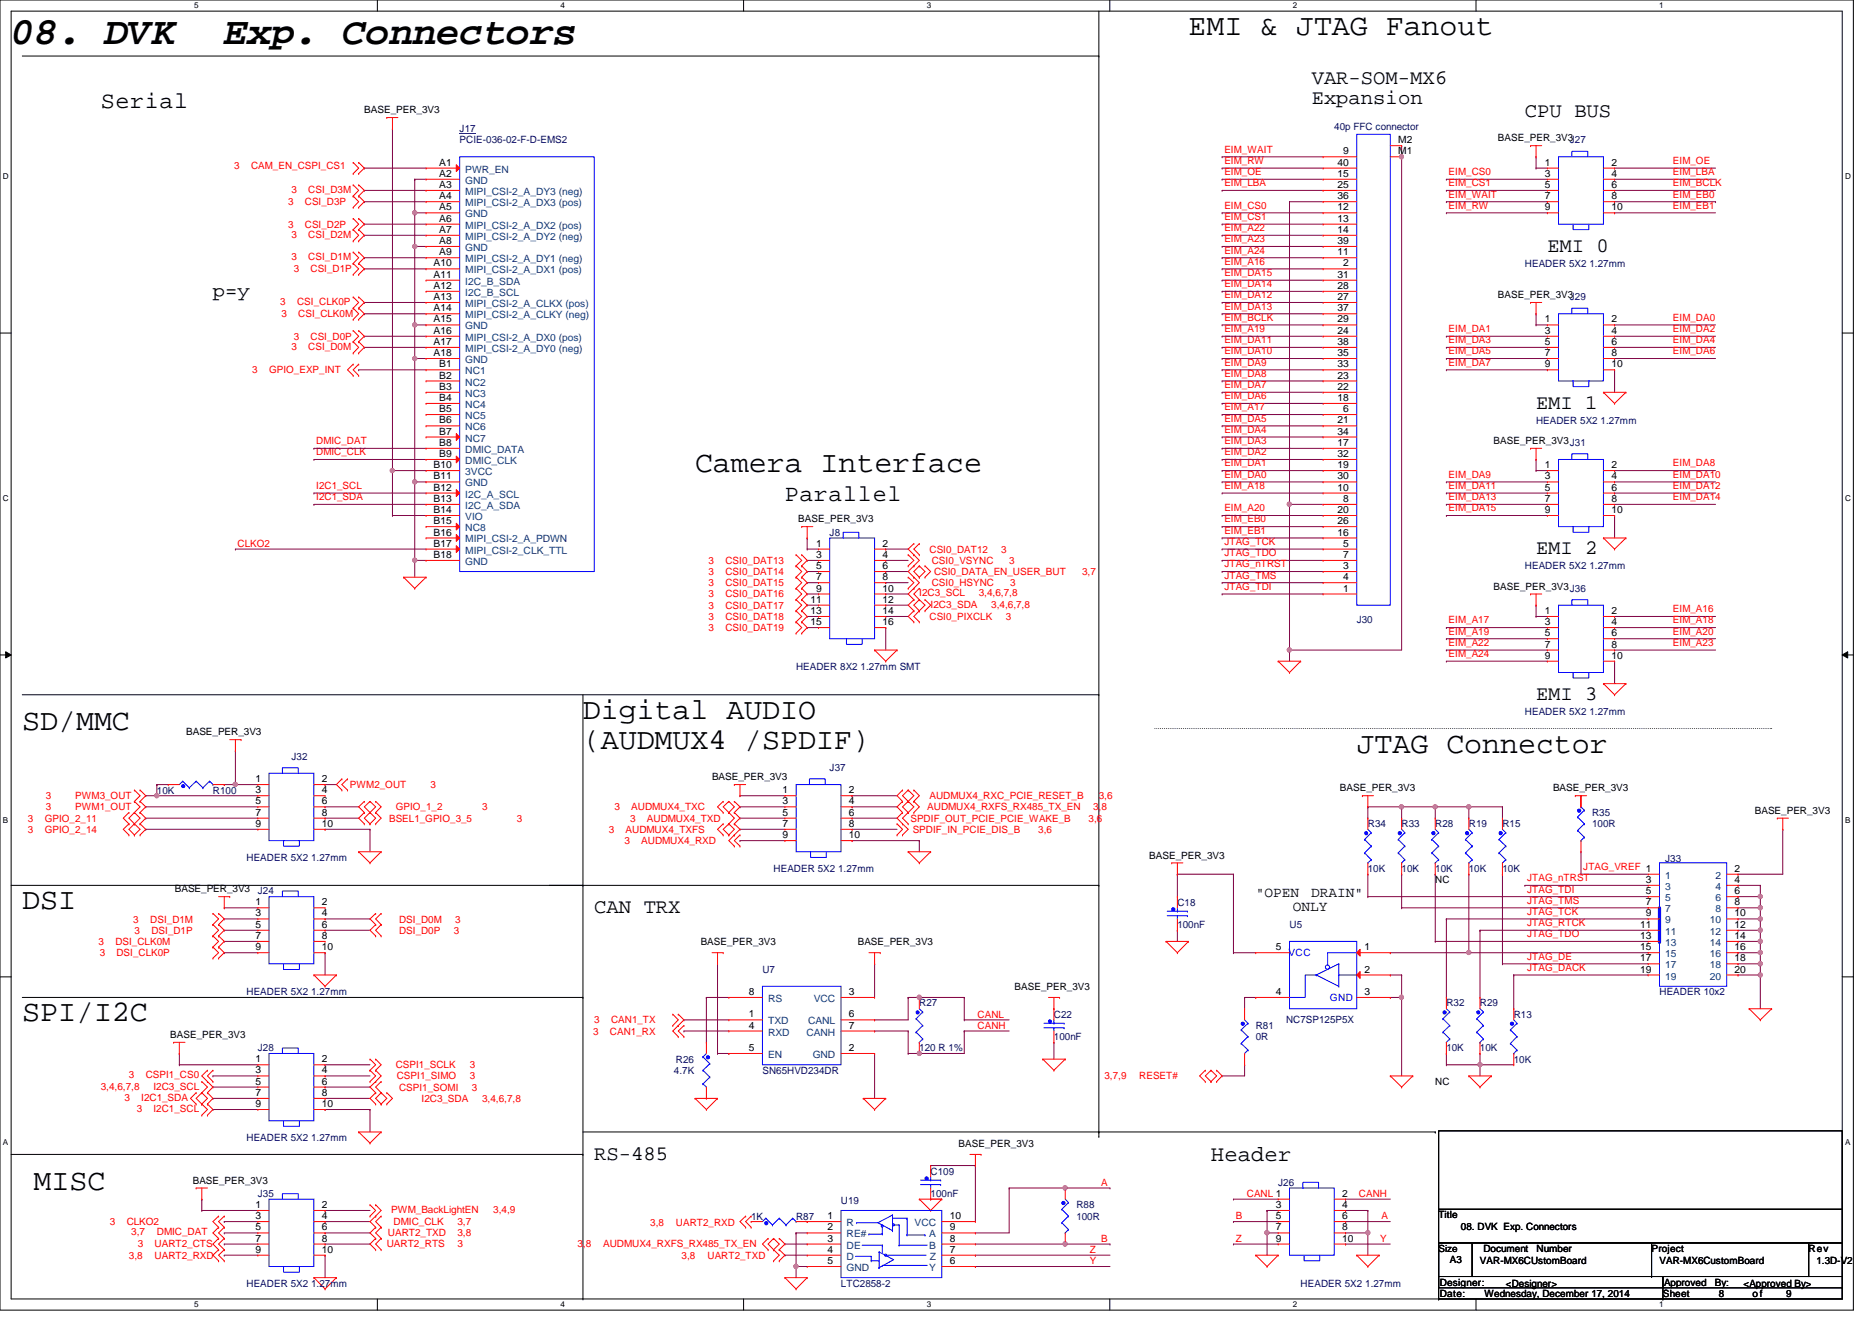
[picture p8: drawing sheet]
<svg xmlns="http://www.w3.org/2000/svg" width="420mm" height="297mm" viewBox="0 0 420 297" stroke-linecap="round" stroke-linejoin="round" font-family="sans-serif">
<defs><g id="words">
<g font-size="8.8">
<text x="2.5" y="9.9">08. DVK</text>
<text x="50.2" y="9.9">Exp. Connectors</text>
</g>
<g font-size="6.7">
<text x="266.5" y="7.9">EMI &amp; JTAG Fanout</text>
<text x="155.9" y="106">Camera Interface</text>
<text x="130.7" y="161.2">Digital AUDIO</text>
<text x="5" y="163.8">SD/MMC</text>
<text x="130.7" y="168">(AUDMUX4 /SPDIF)</text>
<text x="304.2" y="168.8">JTAG Connector</text>
<text x="5" y="204">DSI</text>
<text x="5" y="229.2">SPI/I2C</text>
<text x="7.5" y="266.9">MISC</text>
</g>
<g font-size="5.2">
<text x="22.6" y="24.3">Serial</text>
<text x="176" y="112.4">Parallel</text>
</g>
<text font-size="5" x="271.6" y="260.4">Header</text>
<g font-size="4.6">
<text x="294.2" y="18.8">VAR-SOM-MX6</text>
<text x="294.2" y="23.4">Expansion</text>
<text x="342" y="26.3">CPU BUS</text>
<text x="347" y="56.5">EMI 0</text>
<text x="47.8" y="66.5">p=y</text>
<text x="344.5" y="91.7">EMI 1</text>
<text x="344.5" y="124.4">EMI 2</text>
<text x="344.5" y="157.1">EMI 3</text>
<text x="133.3" y="204.9">CAN TRX</text>
<text x="133.3" y="260.1">RS-485</text>
</g>
<g font-size="3.3">
<text x="281.6" y="201.2">&quot;OPEN</text>
<text x="294" y="201.2">DRAIN&quot;</text>
<text x="289.9" y="204.4">ONLY</text>
</g>
<g font-size="2.2">
<text x="81.7" y="25.4">BASE_PER_3V3</text>
<text x="301.2" y="34.6">9</text>
<text x="313.6" y="34.6">M1</text>
<text x="313.6" y="32.1">M2</text>
<text x="335.9" y="31.7">BASE_PER_3V3J27</text>
<text x="98.5" y="37.2">A1</text>
<text x="98.5" y="39.7">A2</text>
<text x="299.9" y="39.7">15</text>
<text x="299.9" y="37.2">40</text>
<text x="346.5" y="39.7">3</text>
<text x="346.5" y="37.2">1</text>
<text x="361.4" y="39.7">4</text>
<text x="361.4" y="37.2">2</text>
<text x="98.5" y="44.7">A4</text>
<text x="98.5" y="42.2">A3</text>
<text x="98.5" y="47.2">A5</text>
<text x="299.9" y="47.2">12</text>
<text x="299.9" y="44.7">36</text>
<text x="299.9" y="42.2">25</text>
<text x="346.5" y="47.2">9</text>
<text x="346.5" y="44.7">7</text>
<text x="346.5" y="42.2">5</text>
<text x="361.4" y="47.2">10</text>
<text x="361.4" y="44.7">8</text>
<text x="361.4" y="42.2">6</text>
<text x="98.5" y="52.2">A7</text>
<text x="98.5" y="49.7">A6</text>
<text x="299.9" y="52.2">14</text>
<text x="299.9" y="49.7">13</text>
<text x="97.2" y="59.8">A10</text>
<text x="98.5" y="54.7">A8</text>
<text x="98.5" y="57.3">A9</text>
<text x="299.9" y="57.3">11</text>
<text x="299.9" y="54.7">39</text>
<text x="301.2" y="59.8">2</text>
<text x="97.2" y="62.3">A11</text>
<text x="97.2" y="64.8">A12</text>
<text x="299.9" y="64.8">28</text>
<text x="299.9" y="62.3">31</text>
<text x="97.2" y="69.8">A14</text>
<text x="97.2" y="67.3">A13</text>
<text x="299.9" y="69.8">37</text>
<text x="299.9" y="67.3">27</text>
<text x="335.9" y="66.9">BASE_PER_3V3J29</text>
<text x="97.2" y="72.3">A15</text>
<text x="97.2" y="77.4">A17</text>
<text x="97.2" y="74.9">A16</text>
<text x="299.9" y="77.4">38</text>
<text x="299.9" y="74.9">24</text>
<text x="299.9" y="72.3">29</text>
<text x="346.5" y="77.4">5</text>
<text x="346.5" y="74.9">3</text>
<text x="346.5" y="72.3">1</text>
<text x="361.4" y="77.4">6</text>
<text x="361.4" y="74.9">4</text>
<text x="361.4" y="72.3">2</text>
<text x="97.2" y="79.9">A18</text>
<text x="98.5" y="82.4">B1</text>
<text x="299.9" y="82.4">33</text>
<text x="299.9" y="79.9">35</text>
<text x="346.5" y="82.4">9</text>
<text x="346.5" y="79.9">7</text>
<text x="361.4" y="82.4">10</text>
<text x="361.4" y="79.9">8</text>
<text x="98.5" y="84.9">B2</text>
<text x="98.5" y="87.5">B3</text>
<text x="98.5" y="90">B4</text>
<text x="299.9" y="90">18</text>
<text x="299.9" y="87.5">22</text>
<text x="299.9" y="84.9">23</text>
<text x="98.5" y="92.5">B5</text>
<text x="98.5" y="95">B6</text>
<text x="299.9" y="95">21</text>
<text x="301.2" y="92.5">6</text>
<text x="98.5" y="97.5">B7</text>
<text x="98.5" y="100">B8</text>
<text x="299.9" y="100">17</text>
<text x="299.9" y="97.5">34</text>
<text x="334.9" y="99.6">BASE_PER_3V3J31</text>
<text x="97.2" y="105">B10</text>
<text x="97.2" y="107.6">B11</text>
<text x="98.5" y="102.5">B9</text>
<text x="299.9" y="107.6">30</text>
<text x="299.9" y="105">19</text>
<text x="299.9" y="102.5">32</text>
<text x="346.5" y="107.6">3</text>
<text x="346.5" y="105">1</text>
<text x="361.4" y="107.6">4</text>
<text x="361.4" y="105">2</text>
<text x="97.2" y="110.1">B12</text>
<text x="97.2" y="112.6">B13</text>
<text x="299.9" y="110.1">10</text>
<text x="301.2" y="112.6">8</text>
<text x="346.5" y="112.6">7</text>
<text x="346.5" y="110.1">5</text>
<text x="361.4" y="112.6">8</text>
<text x="361.4" y="110.1">6</text>
<text x="97.2" y="115.1">B14</text>
<text x="97.2" y="117.6">B15</text>
<text x="179" y="117.2">BASE_PER_3V3</text>
<text x="299.9" y="117.6">26</text>
<text x="299.9" y="115.1">20</text>
<text x="346.5" y="115.1">9</text>
<text x="361.4" y="115.1">10</text>
<text x="97.2" y="120.1">B16</text>
<text x="97.2" y="122.6">B17</text>
<text x="97.2" y="125.2">B18</text>
<text x="183" y="125.2">3</text>
<text x="183" y="122.6">1</text>
<text x="197.9" y="125.2">4</text>
<text x="197.9" y="122.6">2</text>
<text x="299.9" y="120.1">16</text>
<text x="301.2" y="125.2">7</text>
<text x="301.2" y="122.6">5</text>
<text x="183" y="130.2">7</text>
<text x="183" y="127.7">5</text>
<text x="197.9" y="130.2">8</text>
<text x="197.9" y="127.7">6</text>
<text x="301.2" y="130.2">4</text>
<text x="301.2" y="127.7">3</text>
<text x="181.7" y="135.2">11</text>
<text x="181.7" y="137.8">13</text>
<text x="183" y="132.7">9</text>
<text x="197.9" y="132.7">10</text>
<text x="197.9" y="135.2">12</text>
<text x="197.9" y="137.8">14</text>
<text x="301.2" y="132.7">1</text>
<text x="334.9" y="132.3">BASE_PER_3V3J36</text>
<text x="346.5" y="137.8">1</text>
<text x="361.4" y="137.8">2</text>
<text x="181.7" y="140.3">15</text>
<text x="197.9" y="140.3">16</text>
<text x="346.5" y="142.7">5</text>
<text x="346.5" y="140.3">3</text>
<text x="361.4" y="142.7">6</text>
<text x="361.4" y="140.3">4</text>
<text x="346.5" y="147.8">9</text>
<text x="346.5" y="145.3">7</text>
<text x="361.4" y="147.8">10</text>
<text x="361.4" y="145.3">8</text>
<text x="41.7" y="165">BASE_PER_3V3</text>
<text x="57.3" y="178">3</text>
<text x="57.3" y="175.5">1</text>
<text x="72.2" y="178">4</text>
<text x="72.2" y="175.5">2</text>
<text x="159.7" y="175">BASE_PER_3V3</text>
<text x="175.5" y="178">1</text>
<text x="190.4" y="178">2</text>
<text x="300.5" y="177.5">BASE_PER_3V3</text>
<text x="348.3" y="177.5">BASE_PER_3V3</text>
<text x="57.3" y="185.5">9</text>
<text x="57.3" y="183">7</text>
<text x="57.3" y="180.5">5</text>
<text x="72.2" y="185.5">10</text>
<text x="72.2" y="183">8</text>
<text x="72.2" y="180.5">6</text>
<text x="175.5" y="185.5">7</text>
<text x="175.5" y="183">5</text>
<text x="175.5" y="180.5">3</text>
<text x="190.4" y="185.5">8</text>
<text x="190.4" y="183">6</text>
<text x="190.4" y="180.5">4</text>
<text x="393.5" y="182.6">BASE_PER_3V3</text>
<text x="175.5" y="188">9</text>
<text x="190.4" y="188">10</text>
<text x="257.7" y="192.6">BASE_PER_3V3</text>
<text x="389" y="195.6">2</text>
<text x="39.2" y="200.2">BASE_PER_3V3</text>
<text x="57.3" y="203.1">1</text>
<text x="72.2" y="203.1">2</text>
<text x="321.9" y="198.2">NC</text>
<text x="369.1" y="198.1">3</text>
<text x="369.1" y="200.6">5</text>
<text x="369.1" y="203.1">7</text>
<text x="389" y="198.1">4</text>
<text x="389" y="200.6">6</text>
<text x="389" y="203.1">8</text>
<text x="57.3" y="208.2">5</text>
<text x="57.3" y="205.6">3</text>
<text x="72.2" y="208.2">6</text>
<text x="72.2" y="205.6">4</text>
<text x="367.8" y="208.2">11</text>
<text x="369.1" y="205.6">9</text>
<text x="389" y="205.6">10</text>
<text x="389" y="208.2">12</text>
<text x="57.3" y="213.2">9</text>
<text x="57.3" y="210.7">7</text>
<text x="72.2" y="213.2">10</text>
<text x="72.2" y="210.7">8</text>
<text x="157.1" y="212">BASE_PER_3V3</text>
<text x="192.4" y="212">BASE_PER_3V3</text>
<text x="286.1" y="213.2">5</text>
<text x="306" y="213.2">1</text>
<text x="367.8" y="210.7">13</text>
<text x="367.8" y="213.2">15</text>
<text x="367.8" y="215.7">17</text>
<text x="389" y="210.7">14</text>
<text x="389" y="213.2">16</text>
<text x="389" y="215.7">18</text>
<text x="306" y="218.2">2</text>
<text x="367.8" y="218.2">19</text>
<text x="389" y="218.2">20</text>
<text x="167.9" y="223.2">8</text>
<text x="190.4" y="223.2">3</text>
<text x="227.5" y="222">BASE_PER_3V3</text>
<text x="286.1" y="223.2">4</text>
<text x="306" y="223.2">3</text>
<text x="38.2" y="232.9">BASE_PER_3V3</text>
<text x="167.9" y="228.3">1</text>
<text x="167.9" y="230.8">4</text>
<text x="190.4" y="228.3">6</text>
<text x="190.4" y="230.8">7</text>
<text x="57.3" y="238.3">1</text>
<text x="72.2" y="238.3">2</text>
<text x="167.9" y="235.8">5</text>
<text x="190.4" y="235.8">2</text>
<text x="57.3" y="245.9">7</text>
<text x="57.3" y="243.3">5</text>
<text x="57.3" y="240.8">3</text>
<text x="72.2" y="245.9">8</text>
<text x="72.2" y="243.3">6</text>
<text x="72.2" y="240.8">4</text>
<text x="321.9" y="243.4">NC</text>
<text x="57.3" y="248.4">9</text>
<text x="72.2" y="248.4">10</text>
<text x="215" y="257.3">BASE_PER_3V3</text>
<text x="43.2" y="265.6">BASE_PER_3V3</text>
<text x="301" y="268.5">2</text>
<text x="57.3" y="273.5">3</text>
<text x="57.3" y="271">1</text>
<text x="72.2" y="273.5">4</text>
<text x="72.2" y="271">2</text>
<text x="185.5" y="273.5">1</text>
<text x="213" y="273.5">10</text>
<text x="286.1" y="273.5">5</text>
<text x="286.1" y="271">3</text>
<text x="301" y="273.5">6</text>
<text x="301" y="271">4</text>
<text x="322.6" y="273.3">Title</text>
<text x="327.6" y="275.8">08. DVK Exp. Connectors</text>
<text x="57.3" y="281.1">9</text>
<text x="57.3" y="278.6">7</text>
<text x="57.3" y="276.1">5</text>
<text x="72.2" y="281.1">10</text>
<text x="72.2" y="278.6">8</text>
<text x="72.2" y="276.1">6</text>
<text x="185.5" y="276.1">2</text>
<text x="185.5" y="278.6">3</text>
<text x="185.5" y="281.1">4</text>
<text x="213" y="281.1">7</text>
<text x="213" y="278.6">8</text>
<text x="213" y="276.1">9</text>
<text x="286.1" y="278.6">9</text>
<text x="286.1" y="276.1">7</text>
<text x="301" y="278.6">10</text>
<text x="301" y="276.1">8</text>
<text x="322.6" y="280.9">Size</text>
<text x="332.7" y="280.9">Document</text>
<text x="344.6" y="280.9">Number</text>
<text x="370.4" y="280.9">Project</text>
<text x="405.6" y="280.9">Rev</text>
<text x="185.5" y="283.6">5</text>
<text x="213" y="283.6">6</text>
<text x="325.1" y="283.4">A3</text>
<text x="331.9" y="283.6">VAR-MX6CUstomBoard</text>
<text x="372.2" y="283.6">VAR-MX6CustomBoard</text>
<text x="407.3" y="283.6">1.3D-V2</text>
<text x="322.9" y="291">Date:</text>
<text x="322.9" y="288.4">Designer:</text>
<text x="332.9" y="291">Wednesday, December 17, 2014</text>
<text x="337.7" y="288.7">&lt;Designer&gt;</text>
<text x="372.9" y="291">Sheet</text>
<text x="373.2" y="288.4">Approved</text>
<text x="384.6" y="288.4">By:</text>
<text x="385.5" y="291">8</text>
<text x="391" y="288.7">&lt;Approved By&gt;</text>
<text x="393" y="291">of</text>
<text x="400.6" y="291">9</text>
</g>
<g font-size="2.2" fill="#000080">
<text x="103.1" y="29.7">J17</text>
<text x="299.2" y="29.2">40p FFC connector</text>
<text x="103.1" y="32.2">PCIE-036-02-F-D-EMS2</text>
<text x="342" y="59.9">HEADER 5X2 1.27mm</text>
<text x="344.5" y="95">HEADER 5X2 1.27mm</text>
<text x="186.1" y="120.2">J8</text>
<text x="342" y="127.8">HEADER 5X2 1.27mm</text>
<text x="304.2" y="139.8">J30</text>
<text x="178.5" y="150.4">HEADER 8X2 1.27mm SMT</text>
<text x="342" y="160.4">HEADER 5X2 1.27mm</text>
<text x="65.4" y="170.5">J32</text>
<text x="186.1" y="173">J37</text>
<text x="35.2" y="178.1">10K</text>
<text x="47.8" y="178.1">R100</text>
<text x="306.7" y="185.6">R34</text>
<text x="314.3" y="185.6">R33</text>
<text x="321.9" y="185.6">R28</text>
<text x="329.4" y="185.6">R19</text>
<text x="336.9" y="185.6">R15</text>
<text x="357" y="183">R35</text>
<text x="357" y="185.6">100R</text>
<text x="55.3" y="193.1">HEADER 5X2 1.27mm</text>
<text x="173.5" y="195.6">HEADER 5X2 1.27mm</text>
<text x="306.7" y="195.6">10K</text>
<text x="314.3" y="195.6">10K</text>
<text x="321.9" y="195.6">10K</text>
<text x="329.4" y="195.6">10K</text>
<text x="336.9" y="195.6">10K</text>
<text x="373.4" y="193.4">J33</text>
<text x="57.8" y="200.7">J24</text>
<text x="264" y="203.2">C18</text>
<text x="264" y="208.2">100nF</text>
<text x="289.2" y="208.2">U5</text>
<text x="171" y="218.3">U7</text>
<text x="55.3" y="223.3">HEADER 5X2 1.27mm</text>
<text x="206.2" y="225.8">R27</text>
<text x="324.4" y="225.8">R32</text>
<text x="331.9" y="225.8">R29</text>
<text x="372.2" y="223.3">HEADER 10x2</text>
<text x="236.3" y="228.3">C22</text>
<text x="236.3" y="233.3">100nF</text>
<text x="281.6" y="230.8">R81</text>
<text x="281.6" y="233.3">0R</text>
<text x="288.4" y="229.6">NC7SP125P5X</text>
<text x="339.5" y="228.3">R13</text>
<text x="57.8" y="235.9">J28</text>
<text x="151.6" y="238.4">R26</text>
<text x="206.2" y="235.9">120 R 1%</text>
<text x="324.4" y="235.9">10K</text>
<text x="331.9" y="235.9">10K</text>
<text x="339.5" y="238.4">10K</text>
<text x="151.1" y="240.9">4.7K</text>
<text x="171" y="240.9">SN65HVD234DR</text>
<text x="55.3" y="256">HEADER 5X2 1.27mm</text>
<text x="208.7" y="263.5">C109</text>
<text x="57.8" y="268.6">J35</text>
<text x="208.7" y="268.6">100nF</text>
<text x="286.6" y="266.1">J26</text>
<text x="168.4" y="273.6">1K</text>
<text x="178.5" y="273.6">R87</text>
<text x="188.6" y="270.1">U19</text>
<text x="241.4" y="271.1">R88</text>
<text x="241.4" y="273.6">100R</text>
<text x="55.3" y="288.7">HEADER 5X2 1.27mm</text>
<text x="188.6" y="288.7">LTC2858-2</text>
<text x="291.7" y="288.7">HEADER 5X2 1.27mm</text>
</g>
<g font-size="2.2" fill="#f00">
<text x="274.6" y="34.2">EIM_WAIT</text>
<text x="52.5" y="38">3</text>
<text x="56.3" y="38">CAM_EN_CSPI_CS1</text>
<text x="274.6" y="36.8">EIM_RW</text>
<text x="274.6" y="39.3">EIM_OE</text>
<text x="274.6" y="41.8">EIM_LBA</text>
<text x="324.9" y="39.3">EIM_CS0</text>
<text x="324.9" y="41.8">EIM_CS1</text>
<text x="375.2" y="36.8">EIM_OE</text>
<text x="375.2" y="39.3">EIM_LBA</text>
<text x="375.2" y="41.8">EIM_BCLK</text>
<text x="64.6" y="46">3</text>
<text x="65.4" y="43.3">3</text>
<text x="68.4" y="46">CSI_D3P</text>
<text x="69.1" y="43.3">CSI_D3M</text>
<text x="274.6" y="46.8">EIM_CS0</text>
<text x="324.9" y="44.3">EIM_WAIT</text>
<text x="324.9" y="46.8">EIM_RW</text>
<text x="375.2" y="46.8">EIM_EB1</text>
<text x="375.2" y="44.3">EIM_EB0</text>
<text x="64.6" y="51.1">3</text>
<text x="65.4" y="53.3">3</text>
<text x="68.4" y="51.1">CSI_D2P</text>
<text x="69.1" y="53.3">CSI_D2M</text>
<text x="274.6" y="49.4">EIM_CS1</text>
<text x="274.6" y="51.9">EIM_A22</text>
<text x="65.4" y="58.3">3</text>
<text x="69.1" y="58.3">CSI_D1M</text>
<text x="274.6" y="54.4">EIM_A23</text>
<text x="274.6" y="56.9">EIM_A24</text>
<text x="274.6" y="59.4">EIM_A16</text>
<text x="65.9" y="61.1">3</text>
<text x="69.6" y="61.1">CSI_D1P</text>
<text x="274.6" y="61.9">EIM_DA15</text>
<text x="274.6" y="64.4">EIM_DA14</text>
<text x="62.9" y="68.4">3</text>
<text x="63.1" y="71.2">3</text>
<text x="66.6" y="68.4">CSI_CLK0P</text>
<text x="66.9" y="71.2">CSI_CLK0M</text>
<text x="274.6" y="66.9">EIM_DA12</text>
<text x="274.6" y="69.5">EIM_DA13</text>
<text x="274.6" y="72">EIM_BCLK</text>
<text x="375.2" y="72">EIM_DA0</text>
<text x="65.9" y="76.2">3</text>
<text x="69.6" y="76.2">CSI_D0P</text>
<text x="274.6" y="77">EIM_DA11</text>
<text x="274.6" y="74.5">EIM_A19</text>
<text x="324.9" y="74.5">EIM_DA1</text>
<text x="324.9" y="77">EIM_DA3</text>
<text x="375.2" y="74.5">EIM_DA2</text>
<text x="375.2" y="77">EIM_DA4</text>
<text x="56.6" y="83.7">3</text>
<text x="60.3" y="83.7">GPIO_EXP_INT</text>
<text x="65.4" y="78.4">3</text>
<text x="69.1" y="78.4">CSI_D0M</text>
<text x="274.6" y="82">EIM_DA9</text>
<text x="274.6" y="79.5">EIM_DA10</text>
<text x="324.9" y="79.5">EIM_DA5</text>
<text x="324.9" y="82">EIM_DA7</text>
<text x="375.2" y="79.5">EIM_DA6</text>
<text x="274.6" y="84.5">EIM_DA8</text>
<text x="274.6" y="87.1">EIM_DA7</text>
<text x="274.6" y="89.6">EIM_DA6</text>
<text x="274.6" y="94.6">EIM_DA5</text>
<text x="274.6" y="92.1">EIM_A17</text>
<text x="70.9" y="99.7">DMIC_DAT</text>
<text x="274.6" y="99.7">EIM_DA3</text>
<text x="274.6" y="97.1">EIM_DA4</text>
<text x="70.9" y="102.2">DMIC_CLK</text>
<text x="274.6" y="107.2">EIM_DA0</text>
<text x="274.6" y="104.6">EIM_DA1</text>
<text x="274.6" y="102.2">EIM_DA2</text>
<text x="324.9" y="107.2">EIM_DA9</text>
<text x="375.2" y="104.6">EIM_DA8</text>
<text x="375.2" y="107.2">EIM_DA10</text>
<text x="70.9" y="109.7">I2C1_SCL</text>
<text x="70.9" y="112.2">I2C1_SDA</text>
<text x="274.6" y="109.7">EIM_A18</text>
<text x="324.9" y="109.7">EIM_DA11</text>
<text x="324.9" y="112.2">EIM_DA13</text>
<text x="375.2" y="109.7">EIM_DA12</text>
<text x="375.2" y="112.2">EIM_DA14</text>
<text x="274.6" y="117.2">EIM_EB0</text>
<text x="274.6" y="119.8">EIM_EB1</text>
<text x="274.6" y="114.7">EIM_A20</text>
<text x="324.9" y="114.7">EIM_DA15</text>
<text x="53.3" y="122.7">CLKO2</text>
<text x="208.4" y="124">CSI0_DAT12</text>
<text x="224.5" y="124">3</text>
<text x="274.6" y="124.8">JTAG_TDO</text>
<text x="274.6" y="122.3">JTAG_TCK</text>
<text x="158.9" y="126.5">3</text>
<text x="158.9" y="129">3</text>
<text x="158.9" y="131.5">3</text>
<text x="162.7" y="126.5">CSI0_DAT13</text>
<text x="162.7" y="129">CSI0_DAT14</text>
<text x="162.7" y="131.5">CSI0_DAT15</text>
<text x="209" y="126.5">CSI0_VSYNC</text>
<text x="209" y="131.5">CSI0_HSYNC</text>
<text x="209.5" y="129">CSI0_DATA_EN_USER_BUT</text>
<text x="226.3" y="126.5">3</text>
<text x="226.6" y="131.5">3</text>
<text x="242.7" y="129">3,7</text>
<text x="274.6" y="129.8">JTAG_TMS</text>
<text x="274.6" y="127.3">JTAG_nTRST</text>
<text x="158.9" y="134">3</text>
<text x="158.9" y="136.6">3</text>
<text x="162.7" y="134">CSI0_DAT16</text>
<text x="162.7" y="136.6">CSI0_DAT17</text>
<text x="206.2" y="133.8">I2C3_SCL</text>
<text x="208.7" y="136.3">I2C3_SDA</text>
<text x="219.5" y="133.8">3,4,6,7,8</text>
<text x="222.3" y="136.3">3,4,6,7,8</text>
<text x="274.6" y="132.3">JTAG_TDI</text>
<text x="375.2" y="137.4">EIM_A16</text>
<text x="158.9" y="139.1">3</text>
<text x="158.9" y="141.6">3</text>
<text x="162.7" y="139.1">CSI0_DAT18</text>
<text x="162.7" y="141.6">CSI0_DAT19</text>
<text x="208.4" y="139.1">CSI0_PIXCLK</text>
<text x="225.6" y="139.1">3</text>
<text x="324.9" y="139.9">EIM_A17</text>
<text x="324.9" y="142.4">EIM_A19</text>
<text x="375.2" y="139.9">EIM_A18</text>
<text x="375.2" y="142.4">EIM_A20</text>
<text x="324.9" y="144.9">EIM_A22</text>
<text x="324.9" y="147.4">EIM_A24</text>
<text x="375.2" y="144.9">EIM_A23</text>
<text x="10.3" y="179.3">3</text>
<text x="16.8" y="179.3">PWM3_OUT</text>
<text x="78.4" y="176.8">PWM2_OUT</text>
<text x="96.6" y="176.8">3</text>
<text x="208.4" y="179.3">AUDMUX4_RXC_PCIE_RESET_B</text>
<text x="246.4" y="179.3">3,6</text>
<text x="6.3" y="184.3">3</text>
<text x="10" y="184.3">GPIO_2_11</text>
<text x="10.3" y="181.8">3</text>
<text x="16.8" y="181.8">PWM1_OUT</text>
<text x="87.2" y="184.3">BSEL1_GPIO_3_5</text>
<text x="88.7" y="181.8">GPIO_1_2</text>
<text x="108.1" y="181.8">3</text>
<text x="115.9" y="184.3">3</text>
<text x="137.8" y="181.8">3</text>
<text x="141.3" y="184.3">3</text>
<text x="141.6" y="181.8">AUDMUX4_TXC</text>
<text x="145.1" y="184.3">AUDMUX4_TXD</text>
<text x="204.2" y="184.3">SPDIF_OUT_PCIE_PCIE_WAKE_B</text>
<text x="207.9" y="181.8">AUDMUX4_RXFS_RX485_TX_EN</text>
<text x="244.1" y="184.3">3,6</text>
<text x="245.2" y="181.8">3,8</text>
<text x="6.3" y="186.9">3</text>
<text x="10" y="186.9">GPIO_2_14</text>
<text x="136.5" y="186.9">3</text>
<text x="140" y="189.4">3</text>
<text x="140.3" y="186.9">AUDMUX4_TXFS</text>
<text x="143.8" y="189.4">AUDMUX4_RXD</text>
<text x="204.7" y="186.9">SPDIF_IN_PCIE_DIS_B</text>
<text x="232.8" y="186.9">3,6</text>
<text x="342.5" y="197.7">JTAG_nTRST</text>
<text x="355" y="195.2">JTAG_VREF 1</text>
<text x="342.5" y="200.2">JTAG_TDI</text>
<text x="342.5" y="202.7">JTAG_TMS</text>
<text x="29.9" y="207">3</text>
<text x="30.1" y="209.5">3</text>
<text x="33.7" y="207">DSI_D1M</text>
<text x="34" y="209.5">DSI_D1P</text>
<text x="89.5" y="209.5">DSI_D0P</text>
<text x="89.5" y="207">DSI_D0M</text>
<text x="101.8" y="209.5">3</text>
<text x="102.1" y="207">3</text>
<text x="342.5" y="207.8">JTAG_RTCK</text>
<text x="342.5" y="205.2">JTAG_TCK</text>
<text x="22.1" y="212">3</text>
<text x="22.4" y="214.5">3</text>
<text x="25.9" y="212">DSI_CLK0M</text>
<text x="26.1" y="214.5">DSI_CLK0P</text>
<text x="342.5" y="210.3">JTAG_TDO</text>
<text x="342.5" y="215.3">JTAG_DE</text>
<text x="342.5" y="217.8">JTAG_DACK</text>
<text x="133" y="232.1">3</text>
<text x="133.3" y="229.6">3</text>
<text x="136.8" y="232.1">CAN1_RX</text>
<text x="137" y="229.6">CAN1_TX</text>
<text x="219.2" y="230.8">CANH</text>
<text x="219.2" y="228.3">CANL</text>
<text x="88.7" y="239.6">CSPI1_SCLK</text>
<text x="105.3" y="239.6">3</text>
<text x="22.6" y="244.4">3,4,6,7,8</text>
<text x="28.9" y="241.9">3</text>
<text x="32.7" y="241.9">CSPI1_CS0</text>
<text x="34.4" y="244.4">I2C3_SCL</text>
<text x="89" y="242.1">CSPI1_SIMO</text>
<text x="89.5" y="244.7">CSPI1_SOMI</text>
<text x="105.3" y="242.1">3</text>
<text x="105.8" y="244.7">3</text>
<text x="247.7" y="242.1">3,7,9</text>
<text x="255.5" y="242.1">RESET#</text>
<text x="27.9" y="246.9">3</text>
<text x="30.6" y="249.5">3</text>
<text x="31.7" y="246.9">I2C1_SDA</text>
<text x="34.4" y="249.5">I2C1_SCL</text>
<text x="94.5" y="247.2">I2C3_SDA</text>
<text x="108.1" y="247.2">3,4,6,7,8</text>
<text x="246.9" y="266">A</text>
<text x="279.6" y="268.5">CANL 1</text>
<text x="304.8" y="268.5">CANH</text>
<text x="24.6" y="274.9">3</text>
<text x="28.4" y="274.9">CLKO2</text>
<text x="87.8" y="272.1">PWM_BackLightEN</text>
<text x="88.3" y="274.9">DMIC_CLK</text>
<text x="102.6" y="274.9">3,7</text>
<text x="110.6" y="272.1">3,4,9</text>
<text x="145.8" y="275.1">3,8</text>
<text x="151.6" y="275.1">UART2_RXD</text>
<text x="277.1" y="273.6">B</text>
<text x="309.8" y="273.6">A</text>
<text x="29.4" y="277.1">3,7</text>
<text x="30.9" y="279.9">3</text>
<text x="34.7" y="279.9">UART2_CTS</text>
<text x="35.2" y="277.1">DMIC_DAT</text>
<text x="86.7" y="279.9">UART2_RTS</text>
<text x="87" y="277.4">UART2_TXD</text>
<text x="102.6" y="277.4">3,8</text>
<text x="102.6" y="279.9">3</text>
<text x="129.5" y="279.9">3,8</text>
<text x="135.3" y="279.9">AUDMUX4_RXFS_RX485_TX_EN</text>
<text x="244.4" y="281.1">Z</text>
<text x="246.9" y="278.6">B</text>
<text x="277.1" y="278.6">Z</text>
<text x="309.5" y="278.6">Y</text>
<text x="28.9" y="282.4">3,8</text>
<text x="34.7" y="282.4">UART2_RXD</text>
<text x="152.9" y="282.4">3,8</text>
<text x="158.7" y="282.4">UART2_TXD</text>
<text x="244.4" y="283.6">Y</text>
</g>
<g font-size="2.2" fill="#004080">
<text x="104.4" y="38.7">PWR_EN</text>
<text x="104.4" y="41.2">GND</text>
<text x="104.4" y="46.3">MIPI_CSI-2_A_DX3 (pos)</text>
<text x="104.4" y="43.7">MIPI_CSI-2_A_DY3 (neg)</text>
<text x="104.4" y="48.8">GND</text>
<text x="104.4" y="53.8">MIPI_CSI-2_A_DY2 (neg)</text>
<text x="104.4" y="51.3">MIPI_CSI-2_A_DX2 (pos)</text>
<text x="104.4" y="56.3">GND</text>
<text x="104.4" y="58.8">MIPI_CSI-2_A_DY1 (neg)</text>
<text x="104.4" y="61.3">MIPI_CSI-2_A_DX1 (pos)</text>
<text x="104.4" y="63.9">I2C_B_SDA</text>
<text x="104.4" y="66.4">I2C_B_SCL</text>
<text x="104.4" y="71.4">MIPI_CSI-2_A_CLKY (neg)</text>
<text x="104.4" y="68.9">MIPI_CSI-2_A_CLKX (pos)</text>
<text x="104.4" y="73.9">GND</text>
<text x="104.4" y="76.5">MIPI_CSI-2_A_DX0 (pos)</text>
<text x="104.4" y="79">MIPI_CSI-2_A_DY0 (neg)</text>
<text x="104.4" y="81.4">GND</text>
<text x="104.4" y="84">NC1</text>
<text x="104.4" y="86.5">NC2</text>
<text x="104.4" y="89">NC3</text>
<text x="104.4" y="91.5">NC4</text>
<text x="104.4" y="94">NC5</text>
<text x="104.4" y="96.6">NC6</text>
<text x="104.4" y="99.1">NC7</text>
<text x="104.4" y="101.6">DMIC_DATA</text>
<text x="104.4" y="104.1">DMIC_CLK</text>
<text x="104.4" y="106.6">3VCC</text>
<text x="104.4" y="109.1">GND</text>
<text x="104.4" y="111.6">I2C_A_SCL</text>
<text x="104.4" y="114.2">I2C_A_SDA</text>
<text x="104.4" y="116.7">VIO</text>
<text x="104.4" y="119.2">NC8</text>
<text x="104.4" y="121.7">MIPI_CSI-2_A_PDWN</text>
<text x="104.4" y="124.2">MIPI_CSI-2_CLK_TTL</text>
<text x="104.4" y="126.7">GND</text>
<text x="373.4" y="197.1">1</text>
<text x="384.7" y="197.1">2</text>
<text x="373.4" y="199.6">3</text>
<text x="373.4" y="202.2">5</text>
<text x="384.7" y="199.6">4</text>
<text x="384.7" y="202.2">6</text>
<text x="373.4" y="207.2">9</text>
<text x="373.4" y="209.7">11</text>
<text x="373.4" y="204.7">7</text>
<text x="383.4" y="207.2">10</text>
<text x="383.4" y="209.7">12</text>
<text x="384.7" y="204.7">8</text>
<text x="373.4" y="212.2">13</text>
<text x="373.4" y="214.8">15</text>
<text x="383.4" y="212.2">14</text>
<text x="383.4" y="214.8">16</text>
<text x="373.4" y="217.3">17</text>
<text x="373.4" y="219.8">19</text>
<text x="383.4" y="217.3">18</text>
<text x="383.4" y="219.8">20</text>
<text x="172.3" y="224.8">RS</text>
<text x="182.5" y="224.8">VCC</text>
<text x="172.3" y="229.8">TXD</text>
<text x="172.3" y="232.3">RXD</text>
<text x="180.8" y="232.3">CANH</text>
<text x="181.2" y="229.8">CANL</text>
<text x="172.3" y="237.4">EN</text>
<text x="182.2" y="237.4">GND</text>
<text x="189.9" y="275.1">R</text>
<text x="205.1" y="275.1">VCC</text>
<text x="189.9" y="277.6">RE#</text>
<text x="189.9" y="280.1">DE</text>
<text x="208.4" y="280.1">B</text>
<text x="208.4" y="277.6">A</text>
<text x="189.9" y="282.6">D</text>
<text x="189.9" y="285.2">GND</text>
<text x="208.4" y="285.2">Y</text>
<text x="208.5" y="282.6">Z</text>
</g>
<g font-size="2.2" fill="#00f">
<text x="288.9" y="214.5">VCC</text>
<text x="298.2" y="224.6">GND</text>
</g>
<g font-size="1.8">
<text x="43.6" y="1.9">5</text>
<text x="125.7" y="1.9">4</text>
<text x="207.8" y="1.9">3</text>
<text x="289.9" y="1.9">2</text>
<text x="372.1" y="1.9">1</text>
<text x=".6" y="40.2">D</text>
<text x="413.8" y="40.2">D</text>
<text x=".6" y="112.4">C</text>
<text x="413.8" y="112.4">C</text>
<text x=".6" y="184.7">B</text>
<text x="413.8" y="184.7">B</text>
<text x=".6" y="256.9">A</text>
<text x="413.8" y="256.9">A</text>
<text x="43.6" y="293.3">5</text>
<text x="125.7" y="293.3">4</text>
<text x="207.8" y="293.3">3</text>
<text x="289.9" y="293.3">2</text>
<text x="372.1" y="293.3">1</text>
</g>
</g></defs>
<path d="M0 0h415.6v293.9h-415.6zM2.5 2.5h410.6v288.9h-410.6z" fill="none" stroke="#000" stroke-width=".22"/>
<g fill="#fff">
<path d="M43.6 .3h.9v1.9h-.9z"/>
<path d="M43.6 291.7h.9v2h-.9z"/>
</g>
<path d="M84.6 0v2.5M84.6 291.4v2.5" fill="none" stroke="#000" stroke-width=".22"/>
<g fill="#fff">
<path d="M125.7 .3h1v1.9h-1z"/>
<path d="M125.7 291.7h1v2h-1z"/>
</g>
<path d="M166.8 0v2.5M166.8 291.4v2.5" fill="none" stroke="#000" stroke-width=".22"/>
<g fill="#fff">
<path d="M207.8 .3h1v1.9h-1z"/>
<path d="M207.8 291.7h1v2h-1z"/>
</g>
<path d="M248.9 0v2.5M248.9 291.4v2.5" fill="none" stroke="#000" stroke-width=".22"/>
<g fill="#fff">
<path d="M289.9 .3h1v1.9h-1z"/>
<path d="M289.9 291.7h1v2h-1z"/>
</g>
<path d="M331 0v2.5M331 291.4v2.5" fill="none" stroke="#000" stroke-width=".22"/>
<g fill="#fff">
<path d="M372.1 .3h.9v1.9h-.9z"/>
<path d="M372.1 291.7h.9v2h-.9z"/>
<path d="M.6 38.6h1.3v2h-1.3z"/>
<path d="M413.8 38.6h1.2v2h-1.2z"/>
<path d="M.6 110.8h1.3v2h-1.3z"/>
<path d="M413.8 110.8h1.2v2h-1.2z"/>
</g>
<path d="M0 74.7h2.5M413.1 74.7h2.5" fill="none" stroke="#000" stroke-width=".22"/>
<g fill="#fff">
<path d="M.6 183h1.2v2h-1.2z"/>
<path d="M413.8 183h1.2v2h-1.2z"/>
</g>
<path d="M0 146.9h2.5M1.3 146.2l1.2 .7-1.2 .7zM413.1 146.9l1.3-.7v1.4zM413.1 146.9h2.5" fill="none" stroke="#000" stroke-width=".22"/>
<path d="M1.3 146.2l1.2 .7-1.2 .7zM413.1 146.9l1.3-.7v1.4z" fill="#000"/>
<g fill="#fff">
<path d="M.6 255.3h1.2v2h-1.2z"/>
<path d="M413.8 255.3h1.2v2h-1.2z"/>
</g>
<g fill="none" stroke="#000" stroke-width=".22">
<path d="M5 12.6h241.4M246.4 12.6h.1M246.4 2.5v252.5M5 155.9h241.4M130.7 155.9v135.5M246.4 155.9h.1M2.5 198.6h243.9M130.7 198.6h.1M246.4 198.6h.1M0 219.2h2.5M413.1 219.2h2.5M5 223.8h125.7"/>
<path d="M130.7 223.8h.1M2.5 259h128.2M130.7 259h.1M130.7 254h191.2M246.4 255h.1M246.4 254h.1M321.9 254h.1M130.7 291.4h.1"/>
</g>
<path d="M259 163.4h138.3M397.3 163.4h.1" fill="none" stroke="#000" stroke-width=".22" stroke-dasharray="0 .4"/>
<path d="M35.2 178.5h.1M35.2 178.5h22.6" fill="none" stroke="#800040" stroke-width=".22"/>
<circle cx="35.2" cy="178.5" r=".49" fill="#f0f"/>
<circle cx="35.2" cy="178.5" r=".49" fill="none" stroke="#f0f" stroke-width=".22"/>
<g fill="none" stroke="#800040" stroke-width=".22">
<path d="M274.1 35.2h.1M274.1 37.7h.1M274.1 35.2h22.6M274.1 37.7h22.6M274.1 40.2h.1M274.1 42.7h.1M274.1 47.8h.1M274.1 50.3h.1M274.1 52.8h.1M274.1 40.2h22.6M274.1 42.7h22.6M274.1 47.8h22.6"/>
<path d="M274.1 50.3h22.6M274.1 52.8h22.6M289.2 45.3h.1M289.2 45.3h7.5M274.1 67.9h.1M274.1 70.4h.1M274.1 72.9h.1M274.1 62.9h.1M274.1 77.9h.1M274.1 67.9h22.6M274.1 70.4h22.6M274.1 72.9h22.6"/>
<path d="M274.1 62.9h22.6M274.1 77.9h22.6M274.1 83h.1M274.1 85.5h.1M274.1 83h22.6M274.1 85.5h22.6M274.1 108.1h.1M274.1 108.1h22.6M274.1 125.7h.1M274.1 130.7h.1M274.1 125.7h22.6M274.1 130.7h22.6"/>
<path d="M289.2 145.8h.1M289.2 145.8h25.1M165.9 178.5h.1M165.9 178.5h10.1M32.7 183.6h.1M32.7 181h.1M32.7 186.1h.1M32.7 183.6h25.1M32.7 181h25.1M32.7 186.1h25.1M72.9 181h.1M72.9 183.6h.1"/>
<path d="M72.9 186.1h.1M72.9 183.6h7.5M72.9 181h7.5M72.9 186.1h10.1M83 186.1h.1M83 186.1v5M40.2 236.3h.1M40.2 236.3v2.6M72.9 238.9h.1M72.9 238.9h10.1M47.8 246.4h.1M47.8 248.9h.1"/>
<path d="M47.8 241.4h.1M47.8 243.9h.1M47.8 241.4h10M47.8 243.9h10M47.8 246.4h10M47.8 248.9h10M72.9 241.4h.1M72.9 243.9h.1M72.9 246.4h.1M72.9 248.9h.1M72.9 241.4h10.1M72.9 243.9h10.1"/>
<path d="M72.9 246.4h10.1M72.9 248.9h10.1M83 248.9h.1M83 248.9v5.1M50.3 274.1h.1M50.3 276.6h.1M50.3 279.1h.1M50.3 274.1h7.5M50.3 276.6h7.5M50.3 279.1h7.5M72.9 274.1h.1M72.9 276.6h.1"/>
<path d="M72.9 279.1h.1M72.9 274.1h10.1M72.9 276.6h10.1M72.9 279.1h10.1M50.3 281.6h.1M50.3 281.6h7.5M72.9 281.6h.1M72.9 281.6v5"/>
</g>
<circle cx="289.1" cy="145.8" r=".48" fill="#f0f"/>
<circle cx="289.1" cy="145.8" r=".48" fill="none" stroke="#f0f" stroke-width=".22"/>
<path d="M314.3 35.2h.1M314.3 35.2v110.6" fill="none" stroke="#800040" stroke-width=".22"/>
<circle cx="314.3" cy="35.2" r=".48" fill="#f0f"/>
<circle cx="314.3" cy="35.2" r=".48" fill="none" stroke="#f0f" stroke-width=".22"/>
<g fill="none" stroke="#800040" stroke-width=".22">
<path d="M274.1 55.3h.1M274.1 57.8h.1M274.1 55.3h22.6M274.1 57.8h22.6M274.1 65.4h.1M274.1 65.4h22.6M274.1 80.4h.1M274.1 95.5h.1M274.1 88h.1M274.1 90.5h.1M274.1 98h.1M274.1 80.4h22.6"/>
<path d="M274.1 95.5h22.6M274.1 88h22.6M274.1 90.5h22.6M274.1 98h22.6M274.1 105.6h.1M274.1 118.2h.1M274.1 103.1h.1M274.1 100.6h.1M274.1 105.6h22.6M274.1 118.2h22.6M274.1 103.1h22.6M274.1 100.6h22.6"/>
<path d="M289.2 113.2h.1M289.2 113.2v35.1M289.2 113.2h7.5M274.1 120.7h.1M274.1 128.2h.1M274.1 133.3h.1M274.1 120.7h22.6M274.1 128.2h22.6M274.1 133.3h22.6M289.2 145.8h.1M191.1 178.5h.1M191.1 178.5h10.1"/>
<path d="M165.9 186.1h.1M165.9 181h.1M165.9 183.6h.1M165.9 188.6h.1M165.9 186.1h10.1M165.9 181h10.1M165.9 183.6h10.1M165.9 188.6h10.1M191.1 186.1h.1M191.1 183.6h.1M191.1 181h.1M191.1 188.6h.1"/>
<path d="M191.1 186.1h10.1M191.1 181h10.1M191.1 183.6h10.1M191.1 188.6h15.1M206.2 188.6h.1M206.2 188.6v2.5M306.7 181h.1M306.7 181h7.6M306.7 181v2.6M50.3 213.7h.1M50.3 206.2h.1M50.3 203.7h.1"/>
<path d="M50.3 208.7h.1M50.3 211.2h.1M50.3 213.7h7.5M50.3 206.2h7.5M50.3 203.7h7.5M50.3 208.7h7.5M50.3 211.2h7.5M72.9 213.7h.1M72.9 206.2h.1M72.9 208.7h.1M72.9 213.7v5M72.9 206.2h10.1"/>
<path d="M72.9 208.7h10.1M72.9 271.6h.1M72.9 271.6h10.1"/>
</g>
<circle cx="314.3" cy="181" r=".47" fill="#f0f"/>
<circle cx="314.3" cy="181" r=".47" fill="none" stroke="#f0f" stroke-width=".22"/>
<g fill="none" stroke="#800040" stroke-width=".22">
<path d="M306.7 196.1h.1M306.7 196.1v5.1M314.3 181h.1M314.3 196.1h.1M314.3 181v2.6M314.3 196.1v7.6M321.9 181h.1M321.9 196.1h.1M321.9 181v2.6M321.9 196.1v15.1M336.9 196.1h.1M336.9 196.1v20.1"/>
<path d="M306.7 201.2h.1M306.7 201.2h62.9M314.3 203.7h.1M314.3 203.7h55.3M321.9 211.2h.1M321.9 211.2h47.7M336.9 216.2h.1M336.9 216.2h32.7M339.5 218.7h.1M339.5 218.7h30.1M339.5 218.7v7.6M331.9 238.9h.1"/>
<path d="M331.9 238.9h7.6M331.9 238.9v2.5"/>
</g>
<circle cx="331.9" cy="238.8" r=".47" fill="#f0f"/>
<circle cx="331.9" cy="238.8" r=".47" fill="none" stroke="#f0f" stroke-width=".22"/>
<g fill="none" stroke="#800040" stroke-width=".22">
<path d="M329.4 181h.1M329.4 181h7.5M336.9 181h.1M336.9 181v2.6M324.4 206.2h.1M324.4 206.2v17.6M331.9 208.7h.1M331.9 208.7v15.1M331.9 208.7h37.7M394.8 213.7h.1M394.8 203.7h.1M394.8 203.7v2.5"/>
<path d="M394.8 213.7v2.5M324.4 236.3h.1M324.4 238.9h.1M324.4 236.3v2.6M331.9 236.3h.1M331.9 236.3v2.6h-7.5"/>
</g>
<circle cx="329.4" cy="181" r=".48" fill="#f0f"/>
<circle cx="329.4" cy="181" r=".48" fill="none" stroke="#f0f" stroke-width=".22"/>
<path d="M314.3 181h.1M314.3 181h7.6M394.8 208.7h.1M394.8 208.7v2.5" fill="none" stroke="#800040" stroke-width=".22"/>
<circle cx="321.8" cy="181" r=".48" fill="#f0f"/>
<circle cx="321.8" cy="181" r=".48" fill="none" stroke="#f0f" stroke-width=".22"/>
<g fill="none" stroke="#800040" stroke-width=".22">
<path d="M321.9 181h.1M321.9 181h7.5M329.4 181h.1M329.4 196.1h.1M329.4 181v2.6M329.4 196.1v17.6h-17.6M311.8 218.7h.1M311.8 213.7h.1M311.8 218.7h2.5M311.8 223.8h.1M311.8 223.8h2.5M314.3 223.8h.1"/>
<path d="M314.3 223.8v17.6"/>
</g>
<circle cx="329.4" cy="213.7" r=".48" fill="#f0f"/>
<circle cx="329.4" cy="213.7" r=".48" fill="none" stroke="#f0f" stroke-width=".22"/>
<path d="M276.6 196.1h.1M276.6 196.1v17.6M276.6 213.7h.1M276.6 213.7h5M324.4 206.2h.1M324.4 206.2h45.2M329.4 213.7h.1M329.4 213.7h40.2M394.8 218.7h.1M394.8 218.7v7.6M274.1 241.4h.1M274.1 241.4h5" fill="none" stroke="#800040" stroke-width=".22"/>
<circle cx="394.8" cy="218.7" r=".47" fill="#f0f"/>
<circle cx="394.8" cy="218.7" r=".47" fill="none" stroke="#f0f" stroke-width=".22"/>
<path d="M264 196.1h.1M264 196.1v5.1M264 196.1h12.6M389.8 196.1h.1M389.8 198.6h.1M389.8 198.6h5M399.8 186.1h.1M399.8 186.1v10h-10M264 208.7h.1M264 208.7v2.5M389.8 201.2h.1M389.8 201.2h5" fill="none" stroke="#800040" stroke-width=".22"/>
<circle cx="394.8" cy="201.1" r=".47" fill="#f0f"/>
<circle cx="394.8" cy="201.1" r=".47" fill="none" stroke="#f0f" stroke-width=".22"/>
<path d="M394.8 198.6h.1M394.8 198.6v2.6M389.8 203.7h.1M389.8 203.7h5" fill="none" stroke="#800040" stroke-width=".22"/>
<circle cx="394.7" cy="203.6" r=".48" fill="#f0f"/>
<circle cx="394.7" cy="203.6" r=".48" fill="none" stroke="#f0f" stroke-width=".22"/>
<path d="M389.8 206.2h.1M389.8 206.2h5M394.8 201.2h.1M394.8 201.2v2.5" fill="none" stroke="#800040" stroke-width=".22"/>
<circle cx="394.8" cy="206.2" r=".47" fill="#f0f"/>
<circle cx="394.8" cy="206.2" r=".47" fill="none" stroke="#f0f" stroke-width=".22"/>
<path d="M389.8 208.7h.1M394.8 206.2h.1M394.8 206.2v2.5h-5" fill="none" stroke="#800040" stroke-width=".22"/>
<circle cx="394.7" cy="208.7" r=".48" fill="#f0f"/>
<circle cx="394.7" cy="208.7" r=".48" fill="none" stroke="#f0f" stroke-width=".22"/>
<path d="M389.8 211.2h.1M389.8 211.2h5" fill="none" stroke="#800040" stroke-width=".22"/>
<circle cx="394.7" cy="211.2" r=".48" fill="#f0f"/>
<circle cx="394.7" cy="211.2" r=".48" fill="none" stroke="#f0f" stroke-width=".22"/>
<path d="M389.8 213.7h.1M394.8 211.2h.1M394.8 211.2v2.5h-5" fill="none" stroke="#800040" stroke-width=".22"/>
<circle cx="394.8" cy="213.7" r=".47" fill="#f0f"/>
<circle cx="394.8" cy="213.7" r=".47" fill="none" stroke="#f0f" stroke-width=".22"/>
<path d="M389.8 216.2h.1M389.8 216.2h5" fill="none" stroke="#800040" stroke-width=".22"/>
<circle cx="394.7" cy="216.2" r=".48" fill="#f0f"/>
<circle cx="394.7" cy="216.2" r=".48" fill="none" stroke="#f0f" stroke-width=".22"/>
<path d="M354.5 178.5v2.5M354.5 196.1h.1M354.5 191.1h.1M354.5 181h.1M354.5 196.1h15.1M354.5 191.1v5M314.3 218.7h.1M314.3 218.7v5.1M389.8 218.7h.1M394.8 216.2h.1M394.8 216.2v2.5h-5" fill="none" stroke="#800040" stroke-width=".22"/>
<circle cx="314.3" cy="223.7" r=".48" fill="#f0f"/>
<circle cx="314.3" cy="223.7" r=".48" fill="none" stroke="#f0f" stroke-width=".22"/>
<g fill="none" stroke="#800040" stroke-width=".22">
<path d="M196.1 216.2h.1M196.1 216.2v7.6M196.1 236.3h.1M196.1 228.8h.1M196.1 236.3v10.1M203.7 223.8h.1M203.7 236.3h.1M203.7 223.8v5h-7.6M203.7 223.8h12.5M203.7 236.3h2.5M206.2 223.8h.1M216.2 231.3h.1"/>
<path d="M216.2 228.8h.1M216.2 231.3h10.1M216.2 228.8h10.1"/>
</g>
<circle cx="206.1" cy="223.7" r=".48" fill="#f0f"/>
<circle cx="206.1" cy="223.7" r=".48" fill="none" stroke="#f0f" stroke-width=".22"/>
<path d="M196.1 231.3h.1M196.1 231.3h7.6M203.7 231.3h.1M203.7 231.3v5M206.2 236.3h.1M206.2 236.3h10M216.2 223.8h.1M216.2 223.8v5" fill="none" stroke="#800040" stroke-width=".22"/>
<circle cx="206.1" cy="236.3" r=".48" fill="#f0f"/>
<circle cx="206.1" cy="236.3" r=".48" fill="none" stroke="#f0f" stroke-width=".22"/>
<path d="M216.2 231.3h.1M216.2 231.3v5M236.3 233.8h.1M236.3 233.8v3.8M226.3 266.5h12.6M238.9 266.5h.1" fill="none" stroke="#800040" stroke-width=".22"/>
<circle cx="238.8" cy="266.5" r=".48" fill="#f0f"/>
<circle cx="238.8" cy="266.5" r=".48" fill="none" stroke="#f0f" stroke-width=".22"/>
<g fill="none" stroke="#800040" stroke-width=".22">
<path d="M208.7 261.5h10M218.7 261.5h.1M218.7 276.6h.1M218.7 261.5v12.6M218.7 279.1h20.2M226.3 266.5h.1M226.3 266.5v10.1h-7.6M238.9 279.1h.1M178.5 284.1h.1M178.5 284.1h2.5M178.5 284.1v2.5M218.7 281.6h.1"/>
<path d="M218.7 284.1h.1M218.7 281.6h30.2M218.7 284.1h30.2"/>
</g>
<circle cx="238.8" cy="279.1" r=".48" fill="#f0f"/>
<circle cx="238.8" cy="279.1" r=".48" fill="none" stroke="#f0f" stroke-width=".22"/>
<path d="M178.5 276.6h.1M178.5 276.6h2.5M178.5 276.6v7.5M208.7 269h.1M208.7 269h2.5" fill="none" stroke="#800040" stroke-width=".22"/>
<circle cx="178.5" cy="284.1" r=".49" fill="#f0f"/>
<circle cx="178.5" cy="284.1" r=".49" fill="none" stroke="#f0f" stroke-width=".22"/>
<g fill="none" stroke="#800040" stroke-width=".22">
<path d="M176 279.1h.1M176 279.1h5M276.6 279.1h.1M276.6 274.1h.1M276.6 269h.1M276.6 279.1h10M276.6 274.1h10M276.6 269h10M284.1 271.6h.1M284.1 276.6h.1M284.1 271.6h2.5M284.1 276.6v5"/>
<path d="M301.8 274.1h.1M301.8 279.1h.1M301.8 269h.1M301.8 279.1h10M301.8 274.1h10M301.8 269h10M176 281.6h.1M176 281.6h5"/>
</g>
<circle cx="284.1" cy="276.6" r=".48" fill="#f0f"/>
<circle cx="284.1" cy="276.6" r=".48" fill="none" stroke="#f0f" stroke-width=".22"/>
<path d="M284.1 276.6h.1M284.1 276.6h2.5M301.8 276.6h.1M301.8 276.6h4.9M306.7 276.6h.1M306.7 276.6v5" fill="none" stroke="#800040" stroke-width=".22"/>
<circle cx="306.7" cy="276.6" r=".47" fill="#f0f"/>
<circle cx="306.7" cy="276.6" r=".47" fill="none" stroke="#f0f" stroke-width=".22"/>
<g fill="none" stroke="#800040" stroke-width=".22">
<path d="M314.3 32.7h.1M314.3 32.7v2.5M344.5 35.2h.1M344.5 37.7h.1M344.5 35.2v2.5M344.5 37.7h2.5M289.2 45.3h.1M289.2 45.3v67.9M362.1 47.8h.1M362.1 47.8h22.6M274.1 60.3h.1M274.1 75.4h.1"/>
<path d="M274.1 60.3h22.6M274.1 75.4h22.6M274.1 93h.1M274.1 93h22.6M274.1 110.6h.1M274.1 115.7h.1M274.1 110.6h22.6M274.1 115.7h22.6M344.5 103.1h.1M344.5 105.6h.1M344.5 103.1v2.5M344.5 105.6h2.5"/>
<path d="M362.1 115.7h.1M362.1 115.7v5M181 120.7h.1M181 123.2h.1M181 133.3h.1M181 130.7h.1M181 128.2h.1M181 125.7h.1M181 135.8h.1M181 138.3h.1M181 120.7v2.5M181 123.2h2.6"/>
<path d="M181 133.3h2.6M181 130.7h2.6M181 128.2h2.6M181 125.7h2.6M181 135.8h2.6M181 138.3h2.6M198.6 128.2h.1M198.6 125.7h.1M198.6 123.2h.1M198.6 133.3h.1M198.6 130.7h.1M198.6 135.8h.1"/>
<path d="M198.6 138.3h.1M198.6 123.2h5.1M198.6 133.3h5.1M198.6 130.7h5.1M198.6 128.2h5.1M198.6 125.7h5.1M198.6 135.8h5.1M198.6 138.3h5.1M274.1 123.2h.1M274.1 123.2h22.6M181 140.8h.1M181 140.8h2.6"/>
<path d="M198.6 140.8h.1M198.6 140.8v5M32.7 178.5h.1M35.2 176h.1M35.2 176h2.5M35.2 176v2.5h-2.5M50.3 176h.1M50.3 176h2.5M72.9 176h.1M72.9 176h2.5M342 198.6h.1M342 198.6h27.6"/>
<path d="M160.9 216.2v20.1M40.2 238.9h.1M40.2 238.9h17.6M153.4 231.3h.1M153.4 228.8h.1M153.4 231.3h10M153.4 228.8h10M158.4 223.8h.1M158.4 223.8h5M158.4 223.8v10M160.9 236.3h.1M160.9 236.3h2.5"/>
<path d="M163.4 236.3h.1M279.1 238.9h.1M279.1 223.8h.1M279.1 223.8v2.5M279.1 238.9v2.5M279.1 223.8h2.5M281.6 223.8h.1M45.3 271.6h.1M45.3 269h.1M45.3 271.6h12.5M45.3 269v2.6M238.9 279.1h10"/>
<path d="M238.9 266.5h10M248.9 279.1h.1M248.9 266.5h.1M284.1 271.6h.1M284.1 271.6v5M301.8 271.6h.1M301.8 271.6h4.9M306.7 271.6h.1M306.7 271.6v5"/>
</g>
<circle cx="289.1" cy="113.1" r=".47" fill="#f0f"/>
<circle cx="289.1" cy="113.1" r=".47" fill="none" stroke="#f0f" stroke-width=".22"/>
<g fill="none" stroke="#800040" stroke-width=".22">
<path d="M81.7 37.7h.1M81.7 37.7h13.8M88 28.9h.1M88 28.9v86.8M362.1 37.7h.1M362.1 37.7h22.6M81.7 42.7h.1M81.7 52.8h.1M81.7 57.8h.1M81.7 45.3h.1M81.7 50.3h.1M81.7 42.7h13.8"/>
<path d="M81.7 45.3h13.8M81.7 52.8h13.8M81.7 57.8h13.8M81.7 50.3h13.8M324.4 40.2h.1M324.4 42.7h.1M324.4 45.3h.1M324.4 47.8h.1M324.4 40.2h22.6M324.4 42.7h22.6M324.4 45.3h22.6M324.4 47.8h22.6"/>
<path d="M362.1 40.2h.1M362.1 42.7h.1M362.1 40.2h22.6M362.1 42.7h22.6M362.1 45.3h22.6M384.7 45.3h.1M81.7 60.3h.1M81.7 67.9h.1M81.7 77.9h.1M81.7 75.4h.1M81.7 70.4h.1M81.7 75.4h13.8"/>
<path d="M81.7 77.9h13.8M81.7 60.3h13.8M81.7 67.9h13.8M81.7 70.4h13.8M324.4 75.4h.1M324.4 77.9h.1M324.4 75.4h22.6M324.4 77.9h22.6M344.5 70.4h.1M344.5 72.9h.1M344.5 70.4v2.5M344.5 72.9h2.5"/>
<path d="M362.1 72.9h.1M362.1 75.4h.1M362.1 77.9h.1M362.1 72.9h22.6M362.1 75.4h22.6M362.1 77.9h22.6M324.4 80.4h.1M324.4 83h.1M324.4 80.4h22.6M324.4 83h22.6M362.1 83h.1M362.1 80.4h.1"/>
<path d="M362.1 83v5M362.1 80.4h22.6M70.4 110.6h.1M70.4 113.2h.1M70.4 103.1h.1M70.4 100.6h.1M70.4 110.6h25.1M70.4 113.2h25.1M70.4 103.1h25.1M70.4 100.6h25.1M88 115.7h.1M88 105.6h.1"/>
<path d="M88 115.7h7.5M88 105.6h7.5M324.4 108.1h.1M324.4 110.6h.1M324.4 113.2h.1M324.4 115.7h.1M324.4 108.1h22.6M324.4 110.6h22.6M324.4 113.2h22.6M324.4 115.7h22.6M362.1 105.6h.1M362.1 108.1h.1"/>
<path d="M362.1 110.6h.1M362.1 113.2h.1M362.1 108.1h22.6M362.1 110.6h22.6M362.1 113.2h22.6M362.1 105.6h22.6M52.8 123.2h.1M52.8 123.2h42.7M344.5 135.8h.1M344.5 138.3h.1M344.5 135.8v2.5M344.5 138.3h2.5"/>
<path d="M362.1 138.3h.1M362.1 138.3h22.6M324.4 140.8h.1M324.4 143.3h.1M324.4 145.8h.1M324.4 148.3h.1M324.4 140.8h22.6M324.4 143.3h22.6M324.4 145.8h22.6M324.4 148.3h22.6M362.1 148.3h.1M362.1 140.8h.1"/>
<path d="M362.1 143.3h.1M362.1 145.8h.1M362.1 148.3v5.1M362.1 140.8h22.6M362.1 143.3h22.6M362.1 145.8h22.6"/>
</g>
<circle cx="88" cy="105.6" r=".47" fill="#f0f"/>
<circle cx="88" cy="105.6" r=".47" fill="none" stroke="#f0f" stroke-width=".22"/>
<path d="M93 108.1h.1M93 108.1v21.4M93 125.7h.1M93 125.7h2.5" fill="none" stroke="#800040" stroke-width=".22"/>
<circle cx="93" cy="125.7" r=".47" fill="#f0f"/>
<circle cx="93" cy="125.7" r=".47" fill="none" stroke="#f0f" stroke-width=".22"/>
<circle cx="93" cy="108.1" r=".48" fill="#f0f"/>
<circle cx="93" cy="108.1" r=".48" fill="none" stroke="#f0f" stroke-width=".22"/>
<path d="M93 40.2h.1M93 47.8h.1M93 40.2h2.5M93 47.8h2.5" fill="none" stroke="#800040" stroke-width=".22"/>
<circle cx="93" cy="47.7" r=".48" fill="#f0f"/>
<circle cx="93" cy="47.7" r=".48" fill="none" stroke="#f0f" stroke-width=".22"/>
<path d="M93 40.2h.1M93 55.3h.1M93 47.8h.1M93 40.2v32.7M93 55.3h2.5M93 72.9h.1M93 72.9h2.5" fill="none" stroke="#800040" stroke-width=".22"/>
<circle cx="93" cy="55.3" r=".47" fill="#f0f"/>
<circle cx="93" cy="55.3" r=".47" fill="none" stroke="#f0f" stroke-width=".22"/>
<path d="M93 72.9h.1M93 72.9v7.5M93 80.4h.1M93 80.4h2.5" fill="none" stroke="#800040" stroke-width=".22"/>
<circle cx="93" cy="80.4" r=".47" fill="#f0f"/>
<circle cx="93" cy="80.4" r=".47" fill="none" stroke="#f0f" stroke-width=".22"/>
<circle cx="93" cy="72.9" r=".48" fill="#f0f"/>
<circle cx="93" cy="72.9" r=".48" fill="none" stroke="#f0f" stroke-width=".22"/>
<path d="M80.4 83h.1M80.4 83h15.1M93 80.4h.1M93 80.4v27.7M93 108.1h.1M93 108.1h2.5M52.8 168.4h.1M52.8 176h.1M52.8 168.4v7.6M52.8 176h5" fill="none" stroke="#800040" stroke-width=".22"/>
<circle cx="52.8" cy="176" r=".48" fill="#f0f"/>
<circle cx="52.8" cy="176" r=".48" fill="none" stroke="#f0f" stroke-width=".22"/>
<g fill="none" stroke="#f00" stroke-width=".22">
<path d="M79.2 36.4h.1M79.2 38.9h.1M79.2 36.4l1.2 1.3-1.2 1.2M80.4 38.9h.1M80.4 36.4h.1M80.4 36.4l1.3 1.3-1.3 1.2M86.7 26.4h.1M86.7 26.4h2.5M88 28.9h.1M88 26.4v2.5M343.2 32.7h.1M343.2 32.7h2.5"/>
<path d="M344.5 35.2h.1M344.5 32.7v2.5M79.2 46.5h.1M79.2 44h.1M79.2 59.1h.1M79.2 51.5h.1M79.2 49h.1M79.2 41.5h.1M79.2 56.6h.1M79.2 54.1h.1M79.2 44l1.2 1.3-1.2 1.2M79.2 59.1l1.2 1.2-1.2 1.3"/>
<path d="M79.2 49l1.2 1.3-1.2 1.2M79.2 41.5l1.2 1.2-1.2 1.3M79.2 56.6l1.2 1.2-1.2 1.3M79.2 51.5l1.2 1.3-1.2 1.3M80.4 44h.1M80.4 46.5h.1M80.4 59.1h.1M80.4 49h.1M80.4 51.5h.1M80.4 41.5h.1M80.4 56.6h.1M80.4 54.1h.1"/>
<path d="M80.4 44l1.3 1.3-1.3 1.2M80.4 59.1l1.3 1.2-1.3 1.3M80.4 49l1.3 1.3-1.3 1.2M80.4 41.5l1.3 1.2-1.3 1.3M80.4 56.6l1.3 1.2-1.3 1.3M80.4 51.5l1.3 1.3-1.3 1.3M79.2 71.7h.1M79.2 69.1h.1M79.2 76.7h.1M79.2 74.2h.1M79.2 61.6h.1M79.2 66.6h.1"/>
<path d="M79.2 79.2h.1M79.2 69.1l1.2 1.3-1.2 1.3M79.2 74.2l1.2 1.2-1.2 1.3M79.2 66.6l1.2 1.3-1.2 1.2M79.2 76.7l1.2 1.2-1.2 1.3M80.4 69.1h.1M80.4 71.7h.1M80.4 74.2h.1M80.4 76.7h.1M80.4 61.6h.1M80.4 66.6h.1M80.4 79.2h.1"/>
<path d="M80.4 69.1l1.3 1.3-1.3 1.3M80.4 74.2l1.3 1.2-1.3 1.3M80.4 66.6l1.3 1.3-1.3 1.2M80.4 76.7l1.3 1.2-1.3 1.3M343.2 67.9h.1M343.2 67.9h2.5M344.5 70.4h.1M344.5 67.9v2.5M79.2 81.7h.1M79.2 84.2h.1M79.2 81.7l-1.3 1.3 1.3 1.2M80.4 81.7h.1"/>
<path d="M80.4 84.2h.1M80.4 81.7l-1.2 1.3 1.2 1.2M359.6 88h.1M359.6 88h5M359.6 88l2.5 2.5M362.1 90.5h.1M364.6 88h.1M364.6 88l-2.5 2.5M179.8 118.2h.1M179.8 118.2h2.5M181 118.2v2.5M343.2 100.6h.1"/>
<path d="M343.2 100.6h2.5M344.5 103.1h.1M344.5 100.6v2.5M90.5 129.5h.1M90.5 129.5h5M90.5 129.5l2.5 2.5M93 132h.1M95.5 129.5h.1M95.5 129.5l-2.5 2.5M178.5 127h.1M178.5 124.5h.1M178.5 129.5h.1"/>
<path d="M178.5 132h.1M178.5 134.5h.1M178.5 137h.1M178.5 139.5h.1M178.5 124.5l1.3 1.2-1.3 1.3M178.5 127l1.3 1.2-1.3 1.3M178.5 129.5l1.3 1.2-1.3 1.3M178.5 132l1.3 1.3-1.3 1.2M178.5 134.5l1.3 1.3-1.3 1.2M178.5 137l1.3 1.3-1.3 1.2M178.5 139.5l1.3 1.3-1.3 1.3M179.8 124.5h.1"/>
<path d="M179.8 127h.1M179.8 129.5h.1M179.8 132h.1M179.8 134.5h.1M179.8 137h.1M179.8 139.5h.1M179.8 124.5l1.2 1.2-1.2 1.3M179.8 127l1.2 1.2-1.2 1.3M179.8 129.5l1.2 1.2-1.2 1.3M179.8 132l1.2 1.3-1.2 1.2M179.8 134.5l1.2 1.3-1.2 1.2M179.8 137l1.2 1.3-1.2 1.2"/>
<path d="M179.8 139.5l1.2 1.3-1.2 1.3M181 120.7h.1M203.7 124.5h.1M203.7 127h.1M203.7 129.5h.1M203.7 132h.1M203.7 124.5l1.2 1.2-1.2 1.3M203.7 129.5l1.2 1.2-1.2 1.3M204.9 124.5h.1M204.9 127h.1M204.9 122h.1M204.9 129.5h.1"/>
<path d="M204.9 132h.1M204.9 137h.1M204.9 139.5h.1M204.9 134.5h.1M204.9 122l-1.2 1.2 1.2 1.3M204.9 124.5l1.3 1.2-2.5 2.5 2.5 2.5-1.3 1.3M204.9 137l-1.2 1.3 1.2 1.2M204.9 132l-1.2 1.3 1.2 1.2M204.9 134.5l-1.2 1.3 1.2 1.2M206.2 124.5h.1M206.2 122h.1M206.2 139.5h.1"/>
<path d="M206.2 137h.1M206.2 129.5h.1M206.2 127h.1M206.2 134.5h.1M206.2 132h.1M206.2 127l1.2 1.2-1.2 1.3M206.2 122l-1.3 1.2 1.3 1.3M206.2 137l-1.3 1.3 1.3 1.2M206.2 127l-1.3 1.2 1.3 1.3M206.2 132l-1.3 1.3 1.3 1.2M206.2 134.5l1.2 1.3-1.2 1.2M206.2 134.5l-1.3 1.3 1.3 1.2"/>
<path d="M207.4 127h.1M207.4 129.5h.1M207.4 134.5h.1M207.4 137h.1M207.4 127l1.3 1.2-1.3 1.3M207.4 134.5l1.3 1.3-1.3 1.2M343.2 133.3h.1M343.2 133.3h2.5M344.5 135.8h.1M344.5 133.3v2.5M359.6 120.7h.1M359.6 120.7h5"/>
<path d="M359.6 120.7l2.5 2.5M362.1 123.2h.1M364.6 120.7h.1M364.6 120.7l-2.5 2.5M178.5 142.1h.1M179.8 142.1h.1M196.1 145.8h.1M196.1 145.8h5.1M196.1 145.8l2.5 2.5M198.6 148.3h.1M201.2 145.8h.1M201.2 145.8l-2.6 2.5"/>
<path d="M286.6 148.3h.1M286.6 148.3h5.1M286.6 148.3l2.6 2.6M289.2 150.9h.1M291.7 148.3h.1M291.7 148.3l-2.5 2.6M359.6 153.4h.1M359.6 153.4h5M359.6 153.4l2.5 2.5M362.1 155.9h.1M364.6 153.4h.1M364.6 153.4l-2.5 2.5"/>
<path d="M30.1 179.8h.1M30.1 177.2h.1M30.1 177.2l1.3 1.3-1.3 1.3M30.1 179.8l1.3 1.2-1.3 1.3M31.4 177.2h.1M31.4 179.8h.1M31.4 177.2l1.3 1.3-1.3 1.3M31.4 179.8l1.3 1.2-1.3 1.3M51.5 165.9h2.6M52.8 168.4h.1M52.8 165.9v2.5M54.1 165.9h.1"/>
<path d="M76.7 174.8h.1M76.7 177.2h.1M76.7 174.8l-1.3 1.2 1.3 1.2M77.9 177.2h.1M77.9 174.8h.1M77.9 174.8l-1.2 1.2 1.2 1.2M81.7 179.8h.1M81.7 179.8l-1.3 1.2 1.3 1.3M83 179.8h.1M83 179.8l1.2 1.2-2.5 2.6 1.3 1.2M83 179.8l-1.3 1.2 2.5 2.6-1.2 1.2M84.2 179.8h.1"/>
<path d="M84.2 179.8l1.3 1.2-1.3 1.3M162.2 179.8h.1M162.2 179.8l-1.3 1.2 1.3 1.3M163.4 179.8h.1M163.4 179.8l-1.2 1.2 1.2 1.3M163.4 179.8l1.3 1.2-1.3 1.3M164.7 176h.1M164.7 179.8h.1M164.7 176h2.5M164.7 179.8l1.2 1.2-1.2 1.3M165.9 178.5h.1M165.9 176v2.5"/>
<path d="M202.4 179.8h.1M202.4 177.2h.1M202.4 179.8l-1.2 1.2 1.2 1.3M202.4 177.2l-1.2 1.3 1.2 1.3M203.7 179.8h.1M203.7 177.2h.1M203.7 179.8l1.2 1.2-2.5 2.6 1.3 1.2M203.7 179.8l-1.3 1.2 1.3 1.3M203.7 177.2l1.2 1.3-1.2 1.3M203.7 177.2l-1.3 1.3 1.3 1.3M204.9 179.8h.1M204.9 177.2h.1"/>
<path d="M204.9 179.8l1.3 1.2-1.3 1.3M204.9 177.2l1.3 1.3-1.3 1.3M305.5 178.5h.1M305.5 178.5h2.5M306.7 178.5v2.5M353.3 178.5h.1M353.3 178.5h2.5M354.5 178.5v2.5M28.9 182.3h.1M28.9 184.8h.1M28.9 187.3h.1M28.9 182.3l-1.3 1.3 1.3 1.2"/>
<path d="M28.9 184.8l-1.3 1.3 1.3 1.2M30.1 184.8h.1M30.1 182.3h.1M30.1 187.3h.1M30.1 182.3l-1.2 1.3 1.2 1.2M30.1 182.3l1.3 1.3-2.5 2.5 1.2 1.2M30.1 184.8l1.3 1.3-1.3 1.2M31.4 182.3h.1M31.4 184.8h.1M31.4 187.3h.1M31.4 182.3l1.3 1.3-1.3 1.2M31.4 184.8l1.3 1.3-1.3 1.2"/>
<path d="M80.4 191.1h.1M80.4 191.1h5.1M80.4 191.1l2.6 2.5M81.7 182.3h.1M81.7 184.8h.1M81.7 182.3l-1.3 1.3 1.3 1.2M83 193.6h.1M83 182.3h.1M83 184.8h.1M84.2 182.3h.1M84.2 184.8h.1M84.2 182.3l1.3 1.3-1.3 1.2"/>
<path d="M85.5 191.1h.1M85.5 191.1l-2.5 2.5M162.2 184.8h.1M162.2 187.3h.1M162.2 182.3h.1M162.2 184.8l-1.3 1.3 1.3 1.2M163.4 187.3h.1M163.4 184.8h.1M163.4 182.3h.1M163.4 184.8l-1.2 1.3 1.2 1.2M163.4 184.8l1.3 1.3-1.3 1.2M163.4 182.3l1.3 1.3-1.3 1.2"/>
<path d="M164.7 184.8h.1M164.7 187.3h.1M164.7 182.3h.1M164.7 189.8h.1M164.7 187.3l-1.3 1.3 1.3 1.2M164.7 184.8l1.2 1.3-1.2 1.2M164.7 182.3l1.2 1.3-1.2 1.2M165.9 189.8h.1M165.9 187.3h.1M165.9 187.3l-1.2 1.3 1.2 1.2M201.2 187.3h.1M201.2 184.8h.1"/>
<path d="M201.2 184.8l1.2 1.3-1.2 1.2M202.4 184.8h.1M202.4 187.3h.1M202.4 182.3h.1M202.4 184.8l1.3 1.3-1.3 1.2M202.4 182.3l-1.2 1.3 1.2 1.2M203.7 191.1h.1M203.7 184.8h.1M203.7 182.3h.1M203.7 191.1h5M203.7 191.1l2.5 2.5M204.9 182.3h.1"/>
<path d="M206.2 193.6h.1M208.7 191.1h.1M208.7 191.1l-2.5 2.5M262.8 193.6h.1M262.8 193.6h2.5M264 196.1h.1M264 193.6v2.5M306.7 181h.1M354.5 181h.1M398.6 183.6h.1M398.6 183.6h2.5M399.8 186.1h.1"/>
<path d="M399.8 183.6v2.5M47.8 210h.1M47.8 207.4h.1M47.8 204.9h.1M47.8 212.5h.1M47.8 215h.1M47.8 207.4l1.2 1.3-1.2 1.3M47.8 204.9l1.2 1.3-1.2 1.2M47.8 210l1.2 1.2-1.2 1.3M47.8 212.5l1.2 1.2-1.2 1.3M49 207.4h.1M49 210h.1"/>
<path d="M49 204.9h.1M49 212.5h.1M49 215h.1M49 201.2h2.5M49 207.4l1.3 1.3-1.3 1.3M49 204.9l1.3 1.3-1.3 1.2M49 210l1.3 1.2-1.3 1.3M49 212.5l1.3 1.2-1.3 1.3M50.3 203.7h.1M50.3 201.2v2.5M51.5 201.2h.1M70.4 218.7h.1"/>
<path d="M70.4 218.7h5M70.4 218.7l2.5 2.6M75.4 218.7h.1M75.4 218.7l-2.5 2.6M84.2 207.4h.1M84.2 210h.1M84.2 204.9h.1M84.2 207.4l-1.2 1.3 1.2 1.3M84.2 204.9l-1.2 1.3 1.2 1.2M85.5 210h.1M85.5 207.4h.1M85.5 204.9h.1"/>
<path d="M85.5 204.9l-1.3 1.3 1.3 1.2M85.5 207.4l-1.3 1.3 1.3 1.3M159.7 213.7h2.5M160.9 216.2h.1M160.9 213.7v2.5M162.2 213.7h.1M194.9 213.7h2.5M196.1 216.2h.1M196.1 213.7v2.5M197.4 213.7h.1M261.5 211.2h.1M261.5 211.2h5"/>
<path d="M261.5 211.2l2.5 2.5M264 213.7h.1M266.5 211.2h.1M266.5 211.2l-2.5 2.5M38.9 233.8h.1M38.9 233.8h2.6M40.2 236.3h.1M40.2 233.8v2.5M72.9 221.3h.1M83 237.6h.1M83 237.6l1.2 1.3-1.2 1.2M84.2 237.6h.1"/>
<path d="M84.2 237.6l1.3 1.3-1.3 1.2M150.9 230.1h.1M150.9 227.5h.1M150.9 227.5l1.2 1.3-1.2 1.3M152.1 230.1h.1M152.1 232.6h.1M152.1 227.5h.1M152.1 227.5l1.3 1.3-2.5 2.5 1.2 1.3M153.4 232.6h.1M153.4 230.1h.1M153.4 230.1l-1.3 1.2 1.3 1.3M233.8 237.6h.1"/>
<path d="M233.8 237.6h5.1M233.8 237.6l2.5 2.5M235.1 223.8h2.5M236.3 226.3h.1M236.3 223.8v2.5M237.6 223.8h.1M238.9 237.6h.1M238.9 237.6l-2.6 2.5M392.3 226.3h.1M392.3 226.3h5M392.3 226.3l2.5 2.5M394.8 228.8h.1"/>
<path d="M397.3 226.3h.1M397.3 226.3l-2.5 2.5M44 245.2h.1M44 247.7h.1M44 245.2l-1.3 1.2 1.3 1.3M45.3 247.7h.1M45.3 245.2h.1M45.3 250.2h.1M45.3 242.7h.1M45.3 242.7l1.2 1.2-2.5 2.5 1.3 1.3M45.3 245.2l1.2 1.2-1.2 1.3M45.3 247.7l1.2 1.2-1.2 1.3"/>
<path d="M46.5 245.2h.1M46.5 247.7h.1M46.5 250.2h.1M46.5 242.7h.1M46.5 240.1h.1M46.5 245.2l1.3 1.2-1.3 1.3M46.5 247.7l1.3 1.2-1.3 1.3M46.5 240.1l-1.2 1.3 2.5 2.5-1.3 1.3M47.8 242.7h.1M47.8 240.1h.1M47.8 240.1l-1.3 1.3 1.3 1.3M80.4 254h.1"/>
<path d="M80.4 254h5.1M80.4 254l2.6 2.5M83 256.5h.1M83 240.1h.1M83 242.7h.1M83 240.1l1.2 1.3-1.2 1.3M84.2 240.1h.1M84.2 242.7h.1M84.2 245.2h.1M84.2 247.7h.1M84.2 240.1l1.3 1.3-1.3 1.3M84.2 242.7l-1.2 1.2 1.2 1.3"/>
<path d="M84.2 245.2l-1.2 1.2 1.2 1.3M85.5 254h.1M85.5 245.2h.1M85.5 242.7h.1M85.5 247.7h.1M85.5 254l-2.5 2.5M85.5 242.7l-1.3 1.2 1.3 1.3M85.5 245.2l1.2 1.2-1.2 1.3M85.5 245.2l-1.3 1.2 1.3 1.3M86.7 245.2h.1M86.7 247.7h.1M86.7 245.2l1.3 1.2-1.3 1.3"/>
<path d="M155.9 246.4h.1M155.9 246.4h5M155.9 246.4l2.5 2.5M158.4 248.9h.1M160.9 246.4h.1M160.9 246.4l-2.5 2.5M193.6 246.4h.1M193.6 246.4h5M193.6 246.4l2.5 2.5M196.1 248.9h.1M198.6 246.4h.1M198.6 246.4l-2.5 2.5"/>
<path d="M217.5 259h2.5M218.7 259v2.5M220 259h.1M236.3 240.1h.1M270.3 240.1h.1M270.3 242.7h.1M270.3 240.1l-1.3 1.3 1.3 1.3M271.6 242.7h.1M271.6 240.1h.1M271.6 240.1l-1.3 1.3 1.3 1.3M271.6 240.1l1.2 1.3-1.2 1.3M272.8 240.1h.1"/>
<path d="M272.8 242.7h.1M272.8 240.1l1.3 1.3-1.3 1.3M311.8 241.4h.1M311.8 241.4h5M311.8 241.4l2.5 2.5M314.3 243.9h.1M316.8 241.4h.1M316.8 241.4l-2.5 2.5M329.4 241.4h.1M329.4 241.4h5M329.4 241.4l2.5 2.5M331.9 243.9h.1"/>
<path d="M334.4 241.4h.1M334.4 241.4l-2.5 2.5M44 266.5h.1M44 266.5h2.5M45.3 269h.1M45.3 266.5v2.5M49 277.8h.1M49 272.8h.1M49 275.3h.1M49 277.8l-1.2 1.3 1.2 1.3M49 272.8l-1.2 1.3 1.2 1.2M49 275.3l-1.2 1.3 1.2 1.2"/>
<path d="M50.3 277.8h.1M50.3 272.8h.1M50.3 275.3h.1M50.3 277.8l-1.3 1.3 1.3 1.3M50.3 272.8l-1.3 1.3 1.3 1.2M50.3 275.3l-1.3 1.3 1.3 1.2M83 272.8h.1M83 270.3h.1M83 270.3l1.2 1.3-1.2 1.2M84.2 275.3h.1M84.2 277.8h.1M84.2 272.8h.1"/>
<path d="M84.2 270.3h.1M84.2 277.8l-1.2 1.3 1.2 1.3M84.2 275.3l-1.2 1.3 1.2 1.2M84.2 272.8l-1.2 1.3 1.2 1.2M84.2 270.3l1.3 1.3-1.3 1.2M85.5 277.8h.1M85.5 275.3h.1M85.5 272.8h.1M85.5 275.3l-1.3 1.3 1.3 1.2M85.5 277.8l-1.3 1.3 1.3 1.3M85.5 272.8l-1.3 1.3 1.3 1.2M167.2 272.8h.1"/>
<path d="M167.2 275.3h.1M167.2 272.8l-1.3 1.3 1.3 1.2M168.4 272.8h.1M168.4 275.3h.1M168.4 272.8l-1.2 1.3 1.2 1.2M172.3 277.8h.1M172.3 277.8l-1.3 1.3 1.3 1.3M173.5 277.8h.1M173.5 277.8l-1.2 1.3 1.2 1.3M173.5 277.8l1.3 1.3-1.3 1.3M174.8 277.8h.1M174.8 277.8l1.2 1.3-1.2 1.3"/>
<path d="M206.2 269h.1M206.2 269h5M206.2 269l2.5 2.6M208.7 271.6h.1M211.2 269h.1M211.2 269l-2.5 2.6M218.7 261.5h.1M49 280.4h.1M49 282.9h.1M49 280.4l-1.2 1.2 1.2 1.3M50.3 282.9h.1M50.3 280.4h.1"/>
<path d="M50.3 280.4l-1.3 1.2 1.3 1.3M70.4 286.6h.1M70.4 286.6h5M70.4 286.6l2.5 2.6M72.9 289.2h.1M75.4 286.6h.1M75.4 286.6l-2.5 2.6M84.2 280.4h.1M85.5 280.4h.1M172.3 280.4h.1M173.5 282.9h.1M173.5 280.4h.1"/>
<path d="M173.5 280.4l1.3 1.2-1.3 1.3M174.8 280.4h.1M174.8 282.9h.1M174.8 280.4l1.2 1.2-1.2 1.3M176 286.6h.1M176 286.6h5M176 286.6l2.5 2.6M178.5 289.2h.1M181 286.6h.1M181 286.6l-2.5 2.6M281.6 281.6h.1M281.6 281.6h5"/>
<path d="M281.6 281.6l2.5 2.5M284.1 284.1h.1M286.6 281.6h.1M286.6 281.6l-2.5 2.5M304.2 281.6h.1M304.2 281.6h5.1M304.2 281.6l2.5 2.5M306.7 284.1h.1M309.3 281.6h.1M309.3 281.6l-2.6 2.5"/>
</g>
<g fill="none" stroke="#000" stroke-width=".22">
<path d="M322.6 253.7h90.5v17.6h-90.5zM322.6 271.3h90.5v7.5h-90.5zM322.6 278.8h7.6v7.6h-7.6zM322.6 278.8v12.6M330.2 278.8h75.4v7.6h-75.4zM370.4 278.8v7.6M405.6 278.8h7.5v7.6h-7.5zM322.6 286.4h50.3v2.5h-50.3zM322.6 291.4h.1M322.6 291.4h50.3M370.4 286.4h.1M372.9 286.4h40.2v5h-40.2z"/>
<path d="M372.9 291.4h.1M372.9 288.9h40.2M413.1 288.9h.1"/>
</g>
<path d="M278.3 231.1h.1M278.3 234.1h.1M278.3 231.1l1.6 1.5M278.3 234.1l1.6 1.5M279.1 236.3h.1M279.1 228.8l.8 .8M279.9 229.6h.1M279.9 232.6h.1M279.9 235.6h.1M279.9 229.6l-1.6 1.5M279.9 232.6l-1.6 1.5M279.9 235.6l-.8 .7" fill="none" stroke="#00f" stroke-width=".22"/>
<circle cx="278.7" cy="229.7" r=".37" fill="#00f"/>
<g fill="none" stroke="#00f" stroke-width=".22">
<path d="M323.6 228.6h.1M323.6 231.6h.1M323.6 228.6l1.5 1.5M323.6 231.6l1.5 1.5M324.4 233.8h.1M324.4 226.3l.7 .7M325.1 227h.1M325.1 230.1h.1M325.1 233.1h.1M325.1 227l-1.5 1.6M325.1 230.1l-1.5 1.5M325.1 233.1l-.7 .7"/>
<circle cx="278.7" cy="229.7" r=".37"/>
</g>
<path d="M279.1 226.3h.1M279.1 238.9h.1M279.1 226.3v2.5M279.1 236.3v2.6" fill="none" stroke="#f00" stroke-width=".22"/>
<circle cx="323.9" cy="227.1" r=".37" fill="#00f"/>
<g fill="none" stroke="#00f" stroke-width=".22">
<path d="M349.5 35.2h10.1v15.1h-10.1zM352.5 35.2v-1.2h3.6v1.2M352.8 50.3v1.2h3.5v-1.2M60.3 173.5h10.1v15.1h-10.1zM63.3 173.5v-1.2h3.6v1.2M63.6 188.6v1.2h3.5v-1.2M306 188.3h.1M306 191.3h.1M306 188.3l1.5 1.5M306 191.3l1.5 1.6M306.7 193.6h.1M306.7 186.1l.8 .7"/>
<path d="M307.5 186.8h.1M307.5 189.8h.1M307.5 192.9h.1M307.5 186.8l-1.5 1.5M307.5 189.8l-1.5 1.5M307.5 192.9l-.8 .7"/>
<circle cx="323.9" cy="227.1" r=".37"/>
</g>
<g fill="none" stroke="#f00" stroke-width=".22">
<path d="M347 37.7h.1M347 37.7h2.5M359.6 37.7h2.5M362.1 37.7h.1M347 47.8h.1M347 45.3h.1M347 42.7h.1M347 40.2h.1M347 47.8h2.5M347 45.3h2.5M347 42.7h2.5M347 40.2h2.5"/>
<path d="M359.6 47.8h2.5M359.6 45.3h2.5M359.6 42.7h2.5M359.6 40.2h2.5M362.1 47.8h.1M362.1 45.3h.1M362.1 42.7h.1M362.1 40.2h.1M57.8 178.5h.1M57.8 176h.1M57.8 178.5h2.5M57.8 176h2.5"/>
<path d="M70.4 178.5h2.5M70.4 176h2.5M72.9 178.5h.1M72.9 176h.1M57.8 186.1h.1M57.8 183.6h.1M57.8 181h.1M57.8 186.1h2.5M57.8 183.6h2.5M57.8 181h2.5M70.4 186.1h2.5M70.4 183.6h2.5"/>
<path d="M70.4 181h2.5M72.9 186.1h.1M72.9 183.6h.1M72.9 181h.1M324.4 223.8h.1M324.4 236.3h.1M324.4 223.8v2.5M324.4 233.8v2.5"/>
</g>
<circle cx="306.4" cy="186.9" r=".35" fill="#00f"/>
<g fill="none" stroke="#00f" stroke-width=".22">
<path d="M328.6 188.3h.1M328.6 191.3h.1M328.6 188.3l1.6 1.5M328.6 191.3l1.6 1.6M329.4 193.6h.1M329.4 186.1l.8 .7M330.2 186.8h.1M330.2 189.8h.1M330.2 192.9h.1M330.2 186.8l-1.6 1.5M330.2 189.8l-1.6 1.5M330.2 192.9l-.8 .7"/>
<circle cx="306.4" cy="186.9" r=".35"/>
</g>
<path d="M306.7 183.6h.1M306.7 196.1h.1M306.7 183.6v2.5M306.7 193.6v2.5" fill="none" stroke="#f00" stroke-width=".22"/>
<circle cx="329" cy="186.9" r=".37" fill="#00f"/>
<g fill="none" stroke="#00f" stroke-width=".22">
<path d="M206.4 265.8h4.5M206.4 264.8h4.5M208.7 265.8h.1M208.7 265.8v.7M210.9 265.8h.1M210.9 264.8h.1"/>
<circle cx="329" cy="186.9" r=".37"/>
</g>
<path d="M329.4 183.6h.1M329.4 196.1h.1M329.4 183.6v2.5M329.4 193.6v2.5" fill="none" stroke="#f00" stroke-width=".22"/>
<circle cx="207.8" cy="264.4" r=".36" fill="#00f"/>
<g fill="none" stroke="#00f" stroke-width=".22">
<path d="M321.1 188.3h.1M321.1 191.3h.1M321.1 188.3l1.5 1.5M321.1 191.3l1.5 1.6M321.9 193.6h.1M321.9 186.1l.7 .7M322.6 186.8h.1M322.6 189.8h.1M322.6 192.9h.1M322.6 186.8l-1.5 1.5M322.6 189.8l-1.5 1.5M322.6 192.9l-.7 .7"/>
<path d="M208.7 264.8h.1M208.7 264v.8M289.2 266.5h10v15.1h-10zM292.2 266.5v-1.2h3.5v1.2M292.4 281.6v1.3h3.6v-1.3"/>
<circle cx="207.8" cy="264.4" r=".36"/>
</g>
<g fill="none" stroke="#f00" stroke-width=".22">
<path d="M208.7 261.5h.1M208.7 269h.1M208.7 261.5v2.5M208.7 266.5v2.5M286.6 279.1h.1M286.6 276.6h.1M286.6 274.1h.1M286.6 271.6h.1M286.6 269h.1M286.6 279.1h2.6M286.6 276.6h2.6M286.6 274.1h2.6"/>
<path d="M286.6 271.6h2.6M286.6 269h2.6M299.2 279.1h2.6M299.2 276.6h2.6M299.2 274.1h2.6M299.2 271.6h2.6M299.2 269h2.6M301.8 279.1h.1M301.8 276.6h.1M301.8 274.1h.1M301.8 271.6h.1M301.8 269h.1"/>
</g>
<circle cx="321.4" cy="186.9" r=".37" fill="#00f"/>
<g fill="none" stroke="#00f" stroke-width=".22">
<path d="M178.5 176h10.1v15.1h-10.1zM181.5 176v-1.2h3.5v1.2M181.8 191.1v1.3h3.5v-1.3M289.2 211.2h15v15.1h-15zM295.2 218.7h.1M295.2 218.7h-2.5v5.1h-3.5M295.2 218.7l5 2.6M300.2 216.2h.1M300.2 218.7h.1M300.2 216.2v5.1M300.2 216.2l-5 2.5M300.2 218.7h4"/>
<path d="M304.2 213.7h-6.5v2.8M300.2 221.3h.1"/>
<circle cx="321.4" cy="186.9" r=".37"/>
<circle cx="297.7" cy="217" r=".48"/>
</g>
<g fill="none" stroke="#f00" stroke-width=".22">
<path d="M176 178.5h.1M176 178.5h2.5M188.6 178.5h2.5M191.1 178.5h.1M176 188.6h.1M176 186.1h.1M176 183.6h.1M176 181h.1M176 188.6h2.5M176 186.1h2.5M176 183.6h2.5M176 181h2.5"/>
<path d="M188.6 188.6h2.5M188.6 186.1h2.5M188.6 183.6h2.5M188.6 181h2.5M191.1 188.6h.1M191.1 186.1h.1M191.1 183.6h.1M191.1 181h.1M321.9 183.6h.1M321.9 196.1h.1M321.9 183.6v2.5M321.9 193.6v2.5"/>
</g>
<path d="M305 213v1.5l-.8-.8z" fill="#f00"/>
<path d="M304.2 213.7h7.6M305 213v1.5l-.8-.8zM311.8 213.7h.1" fill="none" stroke="#f00" stroke-width=".22"/>
<path d="M305 218v1.5l-.8-.8z" fill="#f00"/>
<g fill="none" stroke="#f00" stroke-width=".22">
<path d="M347 115.7h.1M347 113.2h.1M347 110.6h.1M347 108.1h.1M347 105.6h.1M347 115.7h2.5M347 113.2h2.5M347 110.6h2.5M347 108.1h2.5M347 105.6h2.5M359.6 115.7h2.5M359.6 113.2h2.5"/>
<path d="M359.6 110.6h2.5M359.6 108.1h2.5M359.6 105.6h2.5M362.1 115.7h.1M362.1 113.2h.1M362.1 110.6h.1M362.1 108.1h.1M362.1 105.6h.1M281.6 213.7h.1M281.6 213.7h7.6M304.2 218.7h7.6M305 218v1.5l-.8-.8z"/>
<path d="M311.8 218.7h.1M281.6 223.8h.1M281.6 223.8h7.6M304.2 223.8h7.6M311.8 223.8h.1"/>
</g>
<g fill="none" stroke="#00f" stroke-width=".22">
<path d="M349.5 103.1h10.1v15.1h-10.1zM352.5 103.1v-1.3h3.6v1.3M352.8 118.2v1.2h3.5v-1.2M238.1 271.3h.1M238.1 274.3h.1M238.1 271.3l1.5 1.5M238.1 274.3l1.5 1.5M238.9 276.6h.1M238.9 269l.7 .8M239.6 269.8h.1M239.6 272.8h.1M239.6 275.8h.1"/>
<path d="M239.6 269.8l-1.5 1.5M239.6 272.8l-1.5 1.5M239.6 275.8l-.7 .8"/>
</g>
<circle cx="238.5" cy="269.9" r=".37" fill="#00f"/>
<g fill="none" stroke="#00f" stroke-width=".22">
<path d="M171.7 273.3h.1M171.7 273.3l-.7 .8M171.7 273.3l1.5 1.5M173.2 274.8h.1M174.8 273.3h.1M174.8 273.3l-1.6 1.5M174.8 273.3l1.5 1.5M176.3 274.8h.1M177.8 273.3h.1M177.8 273.3l-1.5 1.5M177.8 273.3l.7 .8M178.5 274.1h.1"/>
<circle cx="238.5" cy="269.9" r=".37"/>
</g>
<path d="M238.9 266.5h.1M238.9 279.1h.1M238.9 266.5v2.5M238.9 276.6v2.5" fill="none" stroke="#f00" stroke-width=".22"/>
<circle cx="171.8" cy="274.4" r=".37" fill="#00f"/>
<g fill="none" stroke="#00f" stroke-width=".22">
<path d="M331.2 228.6h.1M331.2 231.6h.1M331.2 228.6l1.5 1.5M331.2 231.6l1.5 1.5M331.9 233.8h.1M331.9 226.3l.8 .7M332.7 227h.1M332.7 230.1h.1M332.7 233.1h.1M332.7 227l-1.5 1.6M332.7 230.1l-1.5 1.5M332.7 233.1l-.8 .7"/>
<circle cx="171.8" cy="274.4" r=".37"/>
</g>
<path d="M168.4 274.1h.1M168.4 274.1h2.6M178.5 274.1h2.5M181 274.1h.1" fill="none" stroke="#f00" stroke-width=".22"/>
<circle cx="331.5" cy="227.1" r=".35" fill="#00f"/>
<g fill="none" stroke="#00f" stroke-width=".22">
<path d="M157.6 237.1h.1M157.6 237.1l1.6 1.5M158.4 236.3l-.8 .8M159.2 238.6h.1M159.2 238.6l-1.6 1.5M157.6 240.1h.1M157.6 243.2h.1M157.6 240.1l1.6 1.5M157.6 243.2l.8 .7M158.4 243.9h.1M159.2 241.6h.1M159.2 241.6l-1.6 1.6"/>
<path d="M60.3 269h10.1v15.1h-10.1zM63.3 269v-1.2h3.6v1.2M63.6 284.1v1.3h3.5v-1.3"/>
<circle cx="331.5" cy="227.1" r=".35"/>
</g>
<g fill="none" stroke="#f00" stroke-width=".22">
<path d="M331.9 223.8h.1M331.9 236.3h.1M331.9 223.8v2.5M331.9 233.8v2.5M57.8 279.1h.1M57.8 276.6h.1M57.8 274.1h.1M57.8 271.6h.1M57.8 279.1h2.5M57.8 276.6h2.5M57.8 274.1h2.5M57.8 271.6h2.5"/>
<path d="M70.4 279.1h2.5M70.4 276.6h2.5M70.4 274.1h2.5M70.4 271.6h2.5M72.9 279.1h.1M72.9 276.6h.1M72.9 274.1h.1M72.9 271.6h.1M57.8 281.6h.1M57.8 281.6h2.5M70.4 281.6h2.5M72.9 281.6h.1"/>
</g>
<circle cx="158.8" cy="237.2" r=".37" fill="#00f"/>
<g fill="none" stroke="#00f" stroke-width=".22">
<path d="M103.1 35.2h30.2v93h-30.2z"/>
<circle cx="158.8" cy="237.2" r=".37"/>
</g>
<path d="M158.4 233.8h.1M158.4 233.8v2.5M158.4 246.4h.1M158.4 243.9v2.5" fill="none" stroke="#f00" stroke-width=".22"/>
<path d="M103.1 30h3.6" fill="none" stroke="#000080" stroke-width=".22"/>
<path d="M102.3 37l.8 .7-.8 .8z" fill="#f00"/>
<g fill="none" stroke="#f00" stroke-width=".22">
<path d="M95.5 37.7h.1M95.5 37.7h7.6M102.3 37l.8 .7-.8 .8zM95.5 40.2h.1M95.5 45.3h.1M95.5 42.7h.1M95.5 47.8h.1M95.5 52.8h.1M95.5 50.3h.1M95.5 55.3h.1M95.5 57.8h.1M95.5 40.2h7.6"/>
<path d="M95.5 45.3h7.6M95.5 42.7h7.6M95.5 47.8h7.6M95.5 52.8h7.6M95.5 50.3h7.6M95.5 55.3h7.6M95.5 57.8h7.6M95.5 60.3h.1M95.5 62.9h.1M95.5 65.4h.1M95.5 70.4h.1M95.5 67.9h.1"/>
<path d="M95.5 72.9h.1M95.5 77.9h.1M95.5 75.4h.1M95.5 60.3h7.6M95.5 62.9h7.6M95.5 65.4h7.6M95.5 70.4h7.6M95.5 67.9h7.6M95.5 72.9h7.6M95.5 77.9h7.6M95.5 75.4h7.6M95.5 80.4h.1"/>
<path d="M95.5 83h.1M95.5 85.5h.1M95.5 88h.1M95.5 90.5h.1M95.5 93h.1M95.5 95.5h.1M95.5 80.4h7.6M95.5 83h7.6M95.5 85.5h7.6M95.5 88h7.6M95.5 90.5h7.6M95.5 93h7.6"/>
<path d="M95.5 95.5h7.6"/>
</g>
<path d="M102.3 97.3l.8 .7-.8 .8z" fill="#f00"/>
<path d="M95.5 98h.1M95.5 98h7.6M102.3 97.3l.8 .7-.8 .8zM95.5 100.6h.1M95.5 100.6h7.6" fill="none" stroke="#f00" stroke-width=".22"/>
<path d="M102.3 102.3l.8 .8-.8 .7z" fill="#f00"/>
<path d="M95.5 103.1h.1M95.5 105.6h.1M95.5 108.1h.1M95.5 103.1h7.6M95.5 105.6h7.6M95.5 108.1h7.6M102.3 102.3l.8 .8-.8 .7z" fill="none" stroke="#f00" stroke-width=".22"/>
<path d="M102.3 109.9l.8 .7-.8 .8z" fill="#f00"/>
<path d="M95.5 110.6h.1M95.5 113.2h.1M95.5 115.7h.1M95.5 110.6h7.6M95.5 113.2h7.6M95.5 115.7h7.6M102.3 109.9l.8 .7-.8 .8z" fill="none" stroke="#f00" stroke-width=".22"/>
<path d="M102.3 117.4l.8 .8-.8 .7z" fill="#f00"/>
<path d="M95.5 118.2h.1M95.5 118.2h7.6M102.3 117.4l.8 .8-.8 .7z" fill="none" stroke="#f00" stroke-width=".22"/>
<path d="M102.3 119.9l.8 .8-.8 .8z" fill="#f00"/>
<path d="M102.3 119.9l.8 .8-.8 .8zM95.5 120.7h.1M95.5 120.7h7.6" fill="none" stroke="#f00" stroke-width=".22"/>
<path d="M102.3 122.4l.8 .8-.8 .8z" fill="#f00"/>
<path d="M95.5 123.2h.1M95.5 125.7h.1M95.5 123.2h7.6M95.5 125.7h7.6M102.3 122.4l.8 .8-.8 .8z" fill="none" stroke="#f00" stroke-width=".22"/>
<path d="M234.1 230.6h4.5M234.1 229.6h4.5M236.3 230.6h.1M236.3 230.6v.7M238.6 230.6h.1M238.6 229.6h.1" fill="none" stroke="#00f" stroke-width=".22"/>
<circle cx="235.4" cy="229.2" r=".35" fill="#00f"/>
<g fill="none" stroke="#00f" stroke-width=".22">
<path d="M349.5 135.8h10.1v15.1h-10.1zM352.5 135.8v-1.3h3.6v1.3M352.8 150.9v1.2h3.5v-1.2M336.2 188.3h.1M336.2 191.3h.1M336.2 188.3l1.5 1.5M336.2 191.3l1.5 1.6M336.9 193.6h.1M336.9 186.1l.8 .7M337.7 186.8h.1M337.7 189.8h.1M337.7 192.9h.1"/>
<path d="M337.7 186.8l-1.5 1.5M337.7 189.8l-1.5 1.5M337.7 192.9l-.8 .7M236.3 229.6h.1M236.3 228.8v.8"/>
<circle cx="235.4" cy="229.2" r=".35"/>
</g>
<g fill="none" stroke="#f00" stroke-width=".22">
<path d="M347 138.3h.1M347 138.3h2.5M359.6 138.3h2.5M362.1 138.3h.1M347 148.3h.1M347 145.8h.1M347 143.3h.1M347 140.8h.1M347 148.3h2.5M347 145.8h2.5M347 143.3h2.5M347 140.8h2.5"/>
<path d="M359.6 148.3h2.5M359.6 145.8h2.5M359.6 143.3h2.5M359.6 140.8h2.5M362.1 148.3h.1M362.1 145.8h.1M362.1 143.3h.1M362.1 140.8h.1M236.3 226.3h.1M236.3 233.8h.1M236.3 226.3v2.5M236.3 231.3v2.5"/>
</g>
<circle cx="336.5" cy="186.9" r=".37" fill="#00f"/>
<g fill="none" stroke="#00f" stroke-width=".22">
<path d="M60.3 236.3h10.1v15.2h-10.1zM63.3 236.3v-1.2h3.6v1.2M205.4 228.6h.1M205.4 231.6h.1M205.4 228.6l1.5 1.5M205.4 231.6l1.5 1.5M206.2 233.8h.1M206.2 226.3l.7 .7M206.9 227h.1M206.9 230.1h.1M206.9 233.1h.1M206.9 227l-1.5 1.6"/>
<path d="M206.9 230.1l-1.5 1.5M206.9 233.1l-.7 .7M63.6 251.5v1.2h3.5v-1.2M188.6 271.6h22.6v15h-22.6zM192.1 274.3h.1M192.1 274.3h4.8M193.3 279.4h4.6M194.9 276.9h.1M194.9 276.9h3M196.9 274.3l3.3 1.8M197.7 274.9h.3v.3h-.3zM197.9 276.9h.1"/>
<path d="M197.9 279.4h.1M197.9 275.3v1.6M197.9 279.4v1.7M200.2 272.6h.1M200.2 276.1h.1M200.2 274.8h.1M200.2 272.6l-3.3 1.7M200.2 272.6v3.5M200.2 273.3h3.2M200.2 274.8h1.4M200.2 274.6h.3v.4h-.3zM201.6 279.4h.1"/>
<path d="M201.6 274.8h.1M201.6 279.4h6.3M201.6 274.8v4.6M203.4 273.3h.1M203.4 277.1h.1M203.4 273.3v3.8M203.4 277.1h4M207.4 277.1h.1M191.9 281.9h3.5M195.4 281.9h.1M195.4 282.9h.1M195.4 281.9v1"/>
<path d="M195.4 282.9h1.7M197.1 280.9h.1M197.1 284.4h.1M197.1 282.9h.1M197.1 280.9l3.3 1.7-3.3 1.8M197.1 280.9v3.5M197.9 283.9h.1M197.9 283.9h10M198.4 281.4h.4v.3h-.4zM198.6 281.6h.1M198.6 281.6h9.1"/>
<circle cx="336.5" cy="186.9" r=".37"/>
</g>
<g fill="none" stroke="#f00" stroke-width=".22">
<path d="M336.9 183.6h.1M336.9 196.1h.1M336.9 183.6v2.5M336.9 193.6v2.5M57.8 238.9h.1M57.8 238.9h2.5M70.4 238.9h2.5M72.9 238.9h.1M57.8 248.9h.1M57.8 246.4h.1M57.8 243.9h.1M57.8 241.4h.1"/>
<path d="M57.8 248.9h2.5M57.8 246.4h2.5M57.8 243.9h2.5M57.8 241.4h2.5M70.4 248.9h2.5M70.4 246.4h2.5M70.4 243.9h2.5M70.4 241.4h2.5M72.9 248.9h.1M72.9 246.4h.1M72.9 243.9h.1M72.9 241.4h.1"/>
<path d="M181 274.1h.1M181 276.6h.1M181 279.1h.1M181 274.1h7.6M181 276.6h7.6M181 279.1h7.6M211.2 274.1h7.5M211.2 276.6h7.5M211.2 279.1h7.5M218.7 279.1h.1M218.7 276.6h.1M218.7 274.1h.1"/>
<path d="M181 281.6h.1M181 284.1h.1M181 281.6h7.6M181 284.1h7.6M211.2 281.6h7.5M211.2 284.1h7.5M218.7 284.1h.1M218.7 281.6h.1"/>
</g>
<circle cx="205.8" cy="227.1" r=".35" fill="#00f"/>
<g fill="none" stroke="#00f" stroke-width=".22">
<path d="M338.7 231.1h.1M338.7 234.1h.1M338.7 231.1l1.5 1.5M338.7 234.1l1.5 1.5M339.5 236.3h.1M339.5 228.8l.7 .8M340.2 229.6h.1M340.2 232.6h.1M340.2 235.6h.1M340.2 229.6l-1.5 1.5M340.2 232.6l-1.5 1.5M340.2 235.6l-.7 .7"/>
<circle cx="205.8" cy="227.1" r=".35"/>
</g>
<path d="M206.2 223.8h.1M206.2 236.3h.1M206.2 223.8v2.5M206.2 233.8v2.5" fill="none" stroke="#f00" stroke-width=".22"/>
<circle cx="339.1" cy="229.7" r=".37" fill="#00f"/>
<g fill="none" stroke="#00f" stroke-width=".22">
<path d="M353.8 183.3h.1M353.8 186.3h.1M353.8 183.3l1.5 1.5M353.8 186.3l1.5 1.5M354.5 188.6h.1M354.5 181l.8 .8M355.3 181.8h.1M355.3 184.8h.1M355.3 187.8h.1M355.3 181.8l-1.5 1.5M355.3 184.8l-1.5 1.5M355.3 187.8l-.8 .8"/>
<circle cx="339.1" cy="229.7" r=".37"/>
</g>
<path d="M339.5 226.3h.1M339.5 238.9h.1M339.5 226.3v2.5M339.5 236.3v2.6" fill="none" stroke="#f00" stroke-width=".22"/>
<circle cx="354.1" cy="181.9" r=".37" fill="#00f"/>
<g fill="none" stroke="#00f" stroke-width=".22">
<path d="M186.1 120.7h10v22.6h-10zM189.1 120.7v-1.3h3.5v1.3M189.8 143.3v1.3h3.5v-1.3M313.6 188.3h.1M313.6 191.3h.1M313.6 188.3l1.4 1.5M313.6 191.3l1.4 1.6M314.3 193.6h.1M314.3 186.1l.7 .7M315 186.8h.1M315 189.8h.1M315 192.9h.1"/>
<path d="M315 186.8l-1.4 1.5M315 189.8l-1.4 1.5M315 192.9l-.7 .7M60.3 201.2h10.1v15h-10.1zM63.3 201.2v-1.3h3.6v1.3M63.6 216.2v1.3h3.5v-1.3"/>
<circle cx="354.1" cy="181.9" r=".37"/>
</g>
<g fill="none" stroke="#f00" stroke-width=".22">
<path d="M183.6 133.3h.1M183.6 130.7h.1M183.6 128.2h.1M183.6 125.7h.1M183.6 123.2h.1M183.6 135.8h.1M183.6 138.3h.1M183.6 133.3h2.5M183.6 130.7h2.5M183.6 128.2h2.5M183.6 125.7h2.5M183.6 123.2h2.5"/>
<path d="M183.6 135.8h2.5M183.6 138.3h2.5M196.1 133.3h2.5M196.1 130.7h2.5M196.1 128.2h2.5M196.1 125.7h2.5M196.1 123.2h2.5M196.1 135.8h2.5M196.1 138.3h2.5M198.6 133.3h.1M198.6 130.7h.1M198.6 128.2h.1"/>
<path d="M198.6 125.7h.1M198.6 123.2h.1M198.6 135.8h.1M198.6 138.3h.1M183.6 140.8h.1M183.6 140.8h2.5M196.1 140.8h2.5M198.6 140.8h.1M354.5 178.5h.1M354.5 178.5v2.5M354.5 191.1h.1M354.5 188.6v2.5"/>
<path d="M57.8 213.7h.1M57.8 211.2h.1M57.8 208.7h.1M57.8 206.2h.1M57.8 203.7h.1M57.8 213.7h2.5M57.8 211.2h2.5M57.8 208.7h2.5M57.8 206.2h2.5M57.8 203.7h2.5M70.4 213.7h2.5M70.4 211.2h2.5"/>
<path d="M70.4 208.7h2.5M70.4 206.2h2.5M70.4 203.7h2.5M72.9 213.7h.1M72.9 211.2h.1M72.9 208.7h.1M72.9 206.2h.1M72.9 203.7h.1"/>
</g>
<circle cx="313.9" cy="186.9" r=".37" fill="#00f"/>
<g fill="none" stroke="#00f" stroke-width=".22">
<path d="M372.2 193.6h15v27.7h-15z"/>
<circle cx="313.9" cy="186.9" r=".37"/>
</g>
<path d="M314.3 183.6h.1M314.3 196.1h.1M314.3 183.6v2.5M314.3 193.6v2.5" fill="none" stroke="#f00" stroke-width=".22"/>
<path d="M372.2 203.7v7.5" fill="none" stroke="#00f" stroke-width=".72"/>
<circle cx="372.2" cy="211.2" r=".36" fill="#00f"/>
<g fill="none" stroke="#f00" stroke-width=".22">
<path d="M296.7 37.7h.1M296.7 35.2h.1M296.7 37.7h7.5M296.7 35.2h7.5M311.8 35.2h2.5M311.8 32.7h2.5M314.3 35.2h.1M314.3 32.7h.1M296.7 57.8h.1M296.7 55.3h.1M296.7 52.8h.1M296.7 50.3h.1"/>
<path d="M296.7 47.8h.1M296.7 45.3h.1M296.7 42.7h.1M296.7 40.2h.1M296.7 57.8h7.5M296.7 55.3h7.5M296.7 52.8h7.5M296.7 50.3h7.5M296.7 47.8h7.5M296.7 45.3h7.5M296.7 42.7h7.5M296.7 40.2h7.5"/>
<path d="M296.7 77.9h.1M296.7 75.4h.1M296.7 72.9h.1M296.7 70.4h.1M296.7 67.9h.1M296.7 65.4h.1M296.7 62.9h.1M296.7 60.3h.1M296.7 77.9h7.5M296.7 75.4h7.5M296.7 72.9h7.5M296.7 70.4h7.5"/>
<path d="M296.7 67.9h7.5M296.7 65.4h7.5M296.7 62.9h7.5M296.7 60.3h7.5M296.7 98h.1M296.7 95.5h.1M296.7 93h.1M296.7 90.5h.1M296.7 88h.1M296.7 85.5h.1M296.7 83h.1M296.7 80.4h.1"/>
<path d="M296.7 98h7.5M296.7 95.5h7.5M296.7 93h7.5M296.7 90.5h7.5M296.7 88h7.5M296.7 85.5h7.5M296.7 83h7.5M296.7 80.4h7.5M296.7 118.2h.1M296.7 115.7h.1M296.7 113.2h.1M296.7 110.6h.1"/>
<path d="M296.7 108.1h.1M296.7 105.6h.1M296.7 103.1h.1M296.7 100.6h.1M296.7 118.2h7.5M296.7 115.7h7.5M296.7 113.2h7.5M296.7 110.6h7.5M296.7 108.1h7.5M296.7 105.6h7.5M296.7 103.1h7.5M296.7 100.6h7.5"/>
<path d="M296.7 133.3h.1M296.7 130.7h.1M296.7 128.2h.1M296.7 125.7h.1M296.7 123.2h.1M296.7 120.7h.1M296.7 133.3h7.5M296.7 130.7h7.5M296.7 128.2h7.5M296.7 125.7h7.5M296.7 123.2h7.5M296.7 120.7h7.5"/>
<path d="M369.6 196.1h.1M369.6 198.6h.1M369.6 196.1h2.6M369.6 198.6h2.6M387.2 196.1h2.6M387.2 198.6h2.6M389.8 196.1h.1M389.8 198.6h.1M369.6 201.2h.1M369.6 206.2h.1M369.6 208.7h.1M369.6 211.2h.1"/>
<path d="M369.6 213.7h.1M369.6 216.2h.1M369.6 218.7h.1M369.6 203.7h.1M369.6 201.2h2.6M369.6 206.2h2.6M369.6 208.7h2.6M369.6 211.2h2.6M369.6 213.7h2.6M369.6 216.2h2.6M369.6 218.7h2.6M369.6 203.7h2.6"/>
<path d="M387.2 201.2h2.6M387.2 206.2h2.6M387.2 208.7h2.6M387.2 211.2h2.6M387.2 213.7h2.6M387.2 216.2h2.6M387.2 218.7h2.6M387.2 203.7h2.6M389.8 201.2h.1M389.8 203.7h.1M389.8 206.2h.1M389.8 208.7h.1"/>
<path d="M389.8 211.2h.1M389.8 213.7h.1M389.8 216.2h.1M389.8 218.7h.1"/>
</g>
<path d="M304.2 30.1h7.6v105.7h-7.6zM261.7 205.4h4.6M261.7 204.4h4.6M264 205.4h.1M264 205.4v.8M266.3 205.4h.1M266.3 204.4h.1" fill="none" stroke="#00f" stroke-width=".22"/>
<circle cx="263.1" cy="204" r=".37" fill="#00f"/>
<g fill="none" stroke="#00f" stroke-width=".22">
<path d="M349.5 70.4h10.1v15.1h-10.1zM352.5 70.4v-1.3h3.6v1.3M352.8 85.5v1.2h3.5v-1.2M41 175.3h.1M41 175.3l-.8 .7M41 175.3l1.5 1.4M42.5 176.7h.1M44 175.3h.1M44 175.3l-1.5 1.4M44 175.3l1.5 1.4M45.5 176.7h.1M47 175.3h.1"/>
<path d="M47 175.3l-1.5 1.4M47 175.3l.8 .7M47.8 176h.1M264 204.4h.1M264 203.7v.7M171 221.3h17.6v17.6h-17.6z"/>
<circle cx="263.1" cy="204" r=".37"/>
</g>
<g fill="none" stroke="#f00" stroke-width=".22">
<path d="M347 77.9h.1M347 75.4h.1M347 72.9h.1M347 77.9h2.5M347 75.4h2.5M347 72.9h2.5M359.6 77.9h2.5M359.6 75.4h2.5M359.6 72.9h2.5M362.1 77.9h.1M362.1 75.4h.1M362.1 72.9h.1"/>
<path d="M347 83h.1M347 80.4h.1M347 83h2.5M347 80.4h2.5M359.6 83h2.5M359.6 80.4h2.5M362.1 83h.1M362.1 80.4h.1M264 201.2h.1M264 208.7h.1M264 201.2v2.5M264 206.2v2.5"/>
<path d="M163.4 228.8h.1M163.4 231.3h.1M163.4 236.3h.1M163.4 223.8h.1M163.4 228.8h7.6M163.4 236.3h7.6M163.4 223.8h7.6M163.4 231.3h7.6M188.6 228.8h7.5M188.6 236.3h7.5M188.6 223.8h7.5M188.6 231.3h7.5"/>
<path d="M196.1 236.3h.1M196.1 223.8h.1M196.1 228.8h.1M196.1 231.3h.1"/>
</g>
<circle cx="41.1" cy="176.4" r=".36" fill="#00f"/>
<circle cx="41.1" cy="176.4" r=".36" fill="none" stroke="#00f" stroke-width=".22"/>
<path d="M37.7 176h.1M37.7 176h2.5M47.8 176h2.5M50.3 176h.1" fill="none" stroke="#f00" stroke-width=".22"/>
<circle cx="35.2" cy="178.5" r=".49" fill="#f0f"/>
<circle cx="35.2" cy="178.5" r=".49" fill="none" stroke="#f0f" stroke-width=".22"/>
<circle cx="289.1" cy="145.8" r=".48" fill="#f0f"/>
<circle cx="289.1" cy="145.8" r=".48" fill="none" stroke="#f0f" stroke-width=".22"/>
<circle cx="314.3" cy="35.2" r=".48" fill="#f0f"/>
<circle cx="314.3" cy="35.2" r=".48" fill="none" stroke="#f0f" stroke-width=".22"/>
<circle cx="314.3" cy="181" r=".47" fill="#f0f"/>
<circle cx="314.3" cy="181" r=".47" fill="none" stroke="#f0f" stroke-width=".22"/>
<circle cx="331.9" cy="238.8" r=".47" fill="#f0f"/>
<circle cx="331.9" cy="238.8" r=".47" fill="none" stroke="#f0f" stroke-width=".22"/>
<circle cx="329.4" cy="181" r=".48" fill="#f0f"/>
<circle cx="329.4" cy="181" r=".48" fill="none" stroke="#f0f" stroke-width=".22"/>
<circle cx="321.8" cy="181" r=".48" fill="#f0f"/>
<circle cx="321.8" cy="181" r=".48" fill="none" stroke="#f0f" stroke-width=".22"/>
<circle cx="329.4" cy="213.7" r=".48" fill="#f0f"/>
<circle cx="329.4" cy="213.7" r=".48" fill="none" stroke="#f0f" stroke-width=".22"/>
<circle cx="394.8" cy="218.7" r=".47" fill="#f0f"/>
<circle cx="394.8" cy="218.7" r=".47" fill="none" stroke="#f0f" stroke-width=".22"/>
<circle cx="394.8" cy="201.1" r=".47" fill="#f0f"/>
<circle cx="394.8" cy="201.1" r=".47" fill="none" stroke="#f0f" stroke-width=".22"/>
<circle cx="394.7" cy="203.6" r=".48" fill="#f0f"/>
<circle cx="394.7" cy="203.6" r=".48" fill="none" stroke="#f0f" stroke-width=".22"/>
<circle cx="394.8" cy="206.2" r=".47" fill="#f0f"/>
<circle cx="394.8" cy="206.2" r=".47" fill="none" stroke="#f0f" stroke-width=".22"/>
<circle cx="394.7" cy="208.7" r=".48" fill="#f0f"/>
<circle cx="394.7" cy="208.7" r=".48" fill="none" stroke="#f0f" stroke-width=".22"/>
<circle cx="394.7" cy="211.2" r=".48" fill="#f0f"/>
<circle cx="394.7" cy="211.2" r=".48" fill="none" stroke="#f0f" stroke-width=".22"/>
<circle cx="394.8" cy="213.7" r=".47" fill="#f0f"/>
<circle cx="394.8" cy="213.7" r=".47" fill="none" stroke="#f0f" stroke-width=".22"/>
<circle cx="394.7" cy="216.2" r=".48" fill="#f0f"/>
<circle cx="394.7" cy="216.2" r=".48" fill="none" stroke="#f0f" stroke-width=".22"/>
<circle cx="314.3" cy="223.7" r=".48" fill="#f0f"/>
<circle cx="314.3" cy="223.7" r=".48" fill="none" stroke="#f0f" stroke-width=".22"/>
<circle cx="206.1" cy="223.7" r=".48" fill="#f0f"/>
<circle cx="206.1" cy="223.7" r=".48" fill="none" stroke="#f0f" stroke-width=".22"/>
<circle cx="206.1" cy="236.3" r=".48" fill="#f0f"/>
<circle cx="206.1" cy="236.3" r=".48" fill="none" stroke="#f0f" stroke-width=".22"/>
<circle cx="238.8" cy="266.5" r=".48" fill="#f0f"/>
<circle cx="238.8" cy="266.5" r=".48" fill="none" stroke="#f0f" stroke-width=".22"/>
<circle cx="238.8" cy="279.1" r=".48" fill="#f0f"/>
<circle cx="238.8" cy="279.1" r=".48" fill="none" stroke="#f0f" stroke-width=".22"/>
<circle cx="178.5" cy="284.1" r=".49" fill="#f0f"/>
<circle cx="178.5" cy="284.1" r=".49" fill="none" stroke="#f0f" stroke-width=".22"/>
<circle cx="284.1" cy="276.6" r=".48" fill="#f0f"/>
<circle cx="284.1" cy="276.6" r=".48" fill="none" stroke="#f0f" stroke-width=".22"/>
<circle cx="306.7" cy="276.6" r=".47" fill="#f0f"/>
<circle cx="306.7" cy="276.6" r=".47" fill="none" stroke="#f0f" stroke-width=".22"/>
<circle cx="289.1" cy="113.1" r=".47" fill="#f0f"/>
<circle cx="289.1" cy="113.1" r=".47" fill="none" stroke="#f0f" stroke-width=".22"/>
<circle cx="88" cy="105.6" r=".47" fill="#f0f"/>
<circle cx="88" cy="105.6" r=".47" fill="none" stroke="#f0f" stroke-width=".22"/>
<circle cx="93" cy="125.7" r=".47" fill="#f0f"/>
<circle cx="93" cy="125.7" r=".47" fill="none" stroke="#f0f" stroke-width=".22"/>
<circle cx="93" cy="108.1" r=".48" fill="#f0f"/>
<circle cx="93" cy="108.1" r=".48" fill="none" stroke="#f0f" stroke-width=".22"/>
<circle cx="93" cy="47.7" r=".48" fill="#f0f"/>
<circle cx="93" cy="47.7" r=".48" fill="none" stroke="#f0f" stroke-width=".22"/>
<circle cx="93" cy="55.3" r=".47" fill="#f0f"/>
<circle cx="93" cy="55.3" r=".47" fill="none" stroke="#f0f" stroke-width=".22"/>
<circle cx="93" cy="80.4" r=".47" fill="#f0f"/>
<circle cx="93" cy="80.4" r=".47" fill="none" stroke="#f0f" stroke-width=".22"/>
<circle cx="93" cy="72.9" r=".48" fill="#f0f"/>
<circle cx="93" cy="72.9" r=".48" fill="none" stroke="#f0f" stroke-width=".22"/>
<circle cx="52.8" cy="176" r=".48" fill="#f0f"/>
<circle cx="52.8" cy="176" r=".48" fill="none" stroke="#f0f" stroke-width=".22"/>
<use href="#words"/>
</svg>
